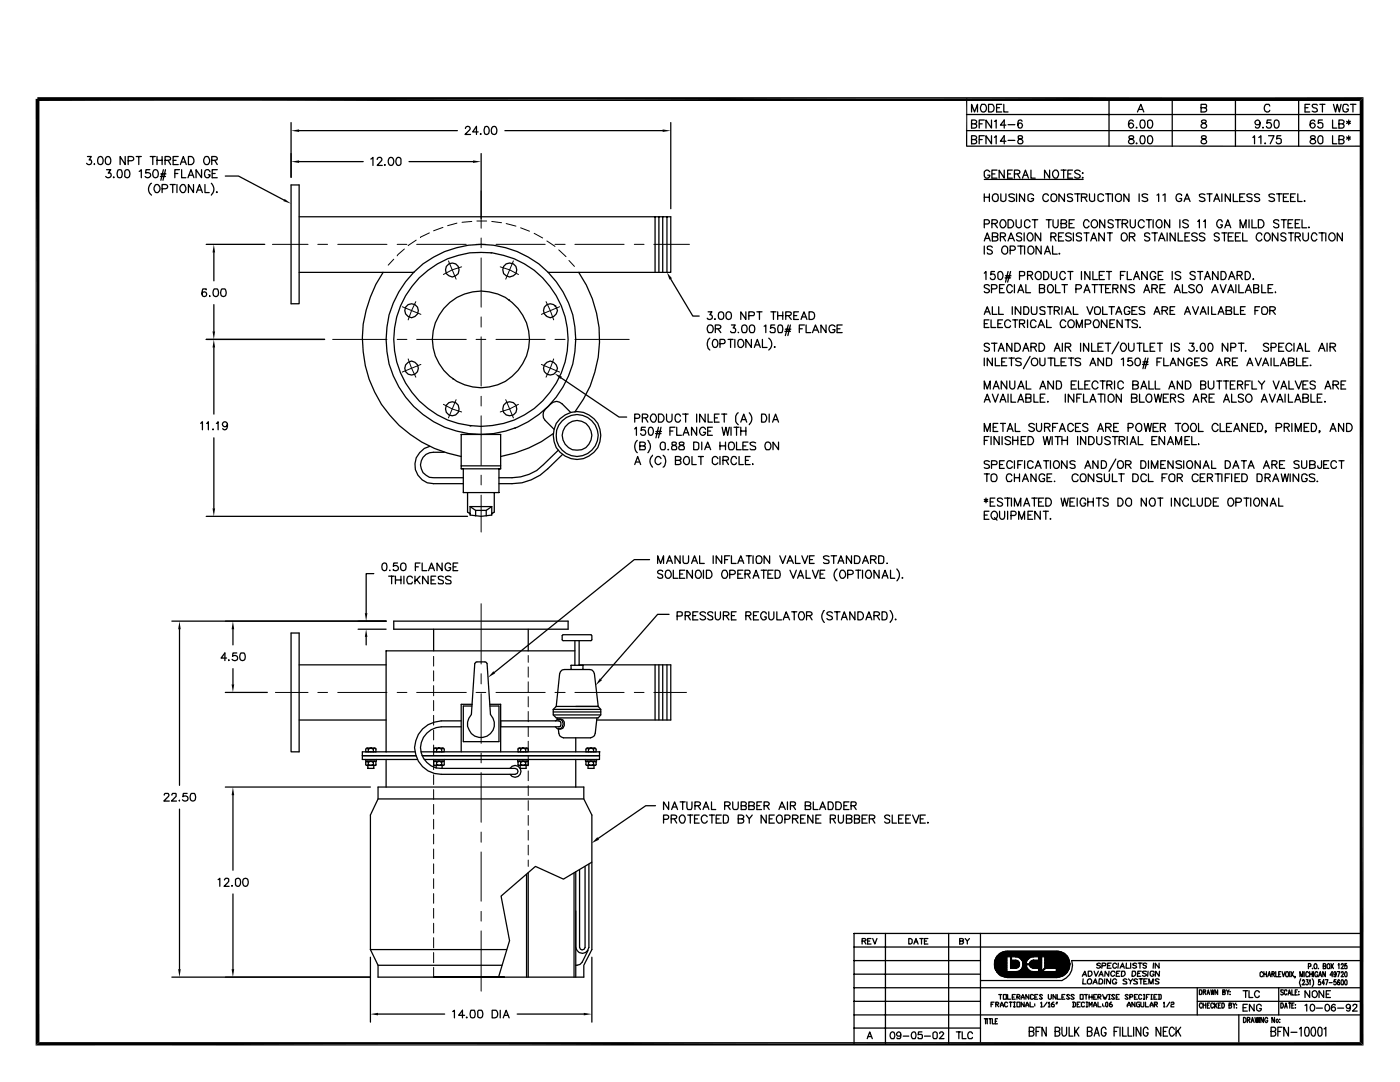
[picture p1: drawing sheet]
<svg xmlns="http://www.w3.org/2000/svg" width="279mm" height="216mm" viewBox="0 0 279 216" stroke-linecap="round" stroke-linejoin="round" font-family="sans-serif">
<g fill="none" stroke="#000" stroke-width=".25">
<path d="M192.9 19.6v9.6M221.3 19.7v9.5M233.9 19.7v9.5M246.6 19.7v9.5M259.2 19.7v9.5M17.5 31.2h.7l-.4 .7 .4 .1 .1 .4-.2 .4a.6 .6 0 0 1-.8-.2M18.8 32.7v.1h.1M19.7 31.3l.3-.1a.84 .84 0 0 1 .6 .8 .84 .84 0 0 1-.6 .8h-.3a1.12 1.12 0 0 1 0-1.5zM21.3 31.3l.2-.1a.84 .84 0 0 1 .6 .8 .84 .84 0 0 1-.6 .8h-.2a1.12 1.12 0 0 1 0-1.5zM21.3 33.9h.8l-.5 .6h.4a.58 .58 0 0 1-.1 .9 .58 .58 0 0 1-.8-.2M22.7 35.3l-.1 .1h.2M23.5 33.9a.48 .48 0 0 1 .8 .3v1a.47 .47 0 0 1-.4 .3 .47 .47 0 0 1-.4-.3l-.1-.7z"/>
<path d="M25 31.2v1.6l-1-1.6v1.6M25.1 33.9h.2a.84 .84 0 0 1 .6 .8 .84 .84 0 0 1-.6 .8l-.4-.3v-1zM25.6 32.1h.7l.4-.3a.46 .46 0 0 0-.4-.6h-.7v1.6M27.2 31.2h1M27.7 31.2v1.6M27.8 34.2l.4-.3v1.6M29.9 33.9h-.8v.6a.57 .57 0 0 1 .8 .1 .57 .57 0 0 1-.1 .8 .64 .64 0 0 1-.8-.2M30 31.2h1M30.2 36.6a1.47 1.47 0 0 0 0 2.3M30.5 31.2v1.6M30.7 33.9h.2a.81 .81 0 0 1 .7 .8 .81 .81 0 0 1-.7 .8l-.2-.1a1.12 1.12 0 0 1 0-1.5zM31 36.9l.2-.1a.8 .8 0 0 1 .8 .8 .8 .8 0 0 1-.8 .8 .99 .99 0 0 1-.2-1.5z"/>
<path d="M31.3 31.2v1.6M31.3 32h1.1M32 35.2h1M32.1 34.7h1M32.4 37.7l.9-.1 .2-.3-.1-.3-.4-.2h-.6v1.6M32.4 31.2v1.6M32.6 33.9l-.5 2.1M32.9 32l1.1-.1v-.3l-.4-.4h-.7v1.6M33 33.9l-.5 2.1M33.5 32l.5 .8M34 36.8h1M34.5 36.8v1.6"/>
<path d="M34.6 32h.5M34.9 34.6h.6M35.3 36.8v1.6M35.6 31.2h-1v1.6h1M35.8 33.9h-.9v1.6M36 32.8l.6-1.6 .6 1.6M36.1 37.1l.2-.3h.4a.95 .95 0 0 1 0 1.6 .8 .8 0 0 1-.8-.5 .8 .8 0 0 1 .2-.8zM36.2 33.9v1.6h.9M36.2 32.3h.7M37.5 35.5l.6-1.6 .6 1.6M37.6 31.2h.6a.88 .88 0 0 1 .5 .8 .88 .88 0 0 1-.5 .8h-.6zM37.7 35h.7"/>
<path d="M38.6 36.8v1.6l-1-1.6v1.6M39.2 38.4l.6-1.6 .6 1.6M39.5 37.9h.7M40.2 33.9v1.6l-1.1-1.6v1.6M40.9 31.3l.5-.1a.85 .85 0 0 1 .5 1 .85 .85 0 0 1-.8 .6l-.4-.3a1.15 1.15 0 0 1 .2-1.2zM40.9 36.8v1.6h.9M41.9 34.3l-.3-.4h-.4a.85 .85 0 0 0-.4 .9 .85 .85 0 0 0 .8 .7l.3-.4v-.2h-.3M42.2 36.6a1.62 1.62 0 0 1 0 2.3M42.3 32l1-.1 .1-.3-.5-.4h-.6v1.6M42.3 34.6h.6M42.9 32l.5 .8M43.3 38.3h-.1h.2"/>
<path d="M43.4 33.9h-1.1v1.6h1.1M45 35.1h2.6l9.1 4.9M58.1 36.9h1.6v23.7h-1.6zM58.1 24.5v10.9M59.7 26.1h31.6M59.7 32.2h12.8M74 31.7l.4-.3v1.6M75.3 31.8l.1-.3 .6-.1a.47 .47 0 0 1 .2 .4 .47 .47 0 0 1-.2 .4l-.7 .8h1M76.8 32.8v.2l.1-.1M77.7 31.5l.3-.1a.84 .84 0 0 1 .6 .8 .84 .84 0 0 1-.6 .8 .96 .96 0 0 1-.3-1.5zM79.3 31.5l.3-.1 .4 .3v1l-.1 .2-.5 .1a1.02 1.02 0 0 1-.1-1.5zM81.6 32.2h12.8"/>
<path d="M92.9 25.6a.46 .46 0 0 1 .6-.4 .46 .46 0 0 1 .2 .7l-.9 .9h1.1M95.4 26.3h-1.1l.8-1.1v1.6M95.9 26.7h.1M96 30.6v13M96.8 25.3l.2-.1a.84 .84 0 0 1 .6 .8 .84 .84 0 0 1-.6 .8l-.2-.1-.2-.5zM98.3 25.3l.3-.1a.84 .84 0 0 1 .6 .8 .84 .84 0 0 1-.6 .8l-.3-.1a1.12 1.12 0 0 1 0-1.4zM100.8 26.1h31.5M133.9 24.5v17.1M192.9 29.2h78.9M192.9 26.1h78.9M192.9 22.9h78.9M193.9 22.3v-1.5l.6 1.5 .6-1.5v1.5"/>
<path d="M193.9 24.7l.8-.1 .2-.4-.4-.2h-.6v1.6h.6a.46 .46 0 0 0 .4-.6l-.4-.3M193.9 27.8h.8l.2-.3-.1-.2-.3-.2h-.6v1.6h.6l.3-.2 .1-.3-.4-.4M195.4 24.7h.6M195.4 27.8h.6M195.9 20.8a.79 .79 0 0 1 .9 .5 .79 .79 0 0 1-.3 1 .68 .68 0 0 1-.8-.3 .68 .68 0 0 1 .1-.8zM196.4 24h-1v1.6M196.4 27.1h-1v1.6M196.4 35.8h19.8M196.4 38.7v1.5M196.4 39.4h1.1M197.3 20.8h.7l.4 .6a.77 .77 0 0 1-.5 .9h-.6zM197.5 38.7v1.5"/>
<path d="M197.5 34.3l-.4-.4-.4 .1-.3 .3v.8a.56 .56 0 0 0 .7 .5 .56 .56 0 0 0 .4-.6h-.4M197.9 24v1.6l-1.1-1.6v1.6M197.9 27.1v1.6l-1.1-1.6v1.6M198 34.7h.6M198.2 38.9l.6-.2a.87 .87 0 0 1 .3 1.2v.1a.75 .75 0 0 1-1-.1 .75 .75 0 0 1 .1-1zM198.5 24.2l.3-.2v1.6M198.5 27.4l.3-.3v1.6M198.9 21.5h.6M199 33.9h-1v1.7h1M199.7 38.7v1.3a.62 .62 0 0 0 1.1-.2v-1.1M199.9 20.8h-1v1.5h1M200.3 20.8v1.5h.9"/>
<path d="M200.4 33.9v1.7l-1-1.7v1.7M200.8 25h-1.1l.7-1v1.6M200.8 28.2h-1.1l.7-1.1v1.6M201.1 34.7h.6M201.2 24.9h1.3M201.2 28h1.3M202 33.9h-.9v1.7h.9M202.4 34.7l1-.1 .1-.3-.4-.4h-.7v1.7M202.4 38.9l-.4-.2a.52 .52 0 0 0-.7 .3l.2 .3 .8 .2 .1 .3a.55 .55 0 0 1-.3 .4 .55 .55 0 0 1-.6-.1l-.2-.1M202.9 38.7v1.5M203 34.7l.5 .9M203.2 27.2v.4l.7 .2a.45 .45 0 0 1 .2 .5 .45 .45 0 0 1-.3 .4l-.6-.1-.1-.4 .2-.4a.62 .62 0 0 0 .8-.5l-.3-.2z"/>
<path d="M204 24.2l-.1-.2a.45 .45 0 0 0-.7 .2l-.1 .4a.67 .67 0 0 0 .5 1l.3-.1 .2-.4-.2-.5h-.6l-.2 .4M204.1 35.6l.5-1.7 .6 1.7M204.3 35h.8M204.5 38.7v1.5l-1-1.5v1.5M205.7 33.9v1.7h.9M206.3 39l-.5-.3-.6 .2v1.1l.4 .2 .6-.2 .1-.4h-.5M209.2 39a.66 .66 0 0 0-1-.1 .66 .66 0 0 0 0 1l.3 .3h.4l.3-.3M209.5 33.9v1.7l-1-1.7v1.7M209.8 38.9a.76 .76 0 0 1 1.1 .3 .76 .76 0 0 1-.4 1h-.3a.87 .87 0 0 1-.4-1.2zM210.5 33.9l.5 .1 .2 .3a.97 .97 0 0 1-.4 1.3 .85 .85 0 0 1-.8-.7 .85 .85 0 0 1 .5-1zM211.8 33.9h1M212.3 33.9v1.7"/>
<path d="M212.4 38.7v1.5l-1.1-1.5v1.5M213.1 34.7h.6M214 33.9h-.9v1.7h.9M214 38.9a.78 .78 0 0 0-1 0l.1 .4 .9 .3v.4a.78 .78 0 0 1-1 0M214.5 38.7h1.1M215.1 38.7v1.5M215.6 34.2a.64 .64 0 0 0-1.1 .1l.1 .2 1 .5a.6 .6 0 0 1-.5 .6 .6 .6 0 0 1-.6-.3M215.8 39.4h1l.1-.5-.1-.1-.3-.1h-.7v1.5M216 35.5h.2zM216.1 34.4v.2zM216.4 39.4l.5 .8M217.4 38.7l.1 1.3a.72 .72 0 0 0 .9 0v-1.3"/>
<path d="M220.2 39l-.4-.3-.6 .2-.1 .1 .1 1 .6 .2 .4-.3M220.7 38.7h1.1M221.2 38.7v1.5M222 38.7v1.5M222.8 38.9l.3-.2 .6 .2 .1 1a.7 .7 0 0 1-1 .1 .7 .7 0 0 1-.1-1zM225.3 38.7v1.5l-1-1.5v1.5M225.4 27.2v.4a1.03 1.03 0 0 1 .9 .6 .53 .53 0 0 1-.4 .6 .53 .53 0 0 1-.6-.4 .53 .53 0 0 1 .3-.6l.6-.2v-.3a.6 .6 0 0 0-.8-.1zM226.2 24.2a.47 .47 0 0 0-.5-.3 .47 .47 0 0 0-.4 .3 1.05 1.05 0 0 0 .3 1.4 .51 .51 0 0 0 .6-.5 .51 .51 0 0 0-.4-.5 .51 .51 0 0 0-.6 .4M226.8 25.4l-.1 .1h.2M226.8 28.5l-.1 .1h.2M227 22.3l.7-1.5 .6 1.5M227.3 21.8h.7"/>
<path d="M227.3 38.7v1.5M227.7 24a.52 .52 0 0 1 .7 .2l.1 .4a.85 .85 0 0 1-.4 1h-.2a.99 .99 0 0 1-.3-1.4zM227.7 27.2a.48 .48 0 0 1 .7 .2l.1 .4a.85 .85 0 0 1-.4 .9h-.2a.93 .93 0 0 1-.3-1.3zM229 38.9l-.4-.2a.52 .52 0 0 0-.7 .3l.2 .3 .8 .2 .1 .3a.55 .55 0 0 1-.3 .4 .55 .55 0 0 1-.6-.1l-.2-.1M229.2 24a.52 .52 0 0 1 .8 .2 .87 .87 0 0 1-.5 1.4l-.5-.4v-1zM229.2 27.2l.3-.1a.84 .84 0 0 1 .6 .8 .84 .84 0 0 1-.6 .8l-.5-.3v-1zM230.9 38.9l.3-.2v1.5M232.1 38.9l.4-.2v1.5M235.8 39v-.1a.72 .72 0 0 0-1.1 .5 .72 .72 0 0 0 1.1 .6v-.4h-.3M236.5 39.7h.7M239.7 21.5h.9l.2-.3-.2-.4h-.9v1.5h.7l.4-.2a.46 .46 0 0 0-.4-.6M239.9 27.2l-.1 .3 .6 .3a.48 .48 0 0 1 .3 .7 .48 .48 0 0 1-.8 .1 .48 .48 0 0 1 .1-.8l.6-.2 .1-.3a.6 .6 0 0 0-.8-.1z"/>
<path d="M239.9 24l-.1 .3 .2 .2a.64 .64 0 0 1 .7 .9l-.3 .2a.51 .51 0 0 1-.7-.6l.3-.3 .6-.2 .1-.3a.6 .6 0 0 0-.8-.2zM240.5 38.9l-.5-.2a.52 .52 0 0 0-.6 .3l.1 .3 .8 .2 .2 .3a.55 .55 0 0 1-.4 .4 .55 .55 0 0 1-.6-.1l-.1-.1M240.9 38.7h1M241.4 38.7v1.5M242.5 39.7h.7M243.8 38.7v1.5M245.5 38.7v1.5l-1-1.5v1.5M246.1 38.7v1.5h1M247.4 39.4h.6M248.4 38.7h-1v1.5h1M249.9 38.9a.64 .64 0 0 0-1.1 .1l.2 .3 .8 .2 .1 .5a.78 .78 0 0 1-1.1 0M250 27.4l.4-.3v1.6"/>
<path d="M251.2 27.4l.4-.3v1.6M251.4 38.9l-.4-.2-.6 .2 .2 .5h.5l.3 .4v.2l-.4 .2-.6-.2M251.5 24.5l-.3 .4h-.5a.5 .5 0 0 1 0-.9 .5 .5 0 0 1 .8 .5 .82 .82 0 0 1-.6 1.1l-.4-.3M252.1 25.4l-.1 .1h.1M252.5 28.5l-.1 .1h.2M253.2 27.1h1.1l-.8 1.6M253.4 21.2l-.2-.4h-.5a.78 .78 0 0 0-.4 1 .78 .78 0 0 0 .9 .5l.2-.3M253.7 24h-.8l-.1 .6a.56 .56 0 0 1 .8-.1 .72 .72 0 0 1 0 1 .54 .54 0 0 1-.9-.3M254.3 38.9l-.4-.2a.52 .52 0 0 0-.7 .3l.2 .3 .8 .2 .1 .3a.55 .55 0 0 1-.3 .4 .55 .55 0 0 1-.6-.1l-.2-.1M254.4 24a.52 .52 0 0 1 .8 .2 .87 .87 0 0 1-.5 1.4 .99 .99 0 0 1-.4-1.4zM254.8 38.7h1.1M255.3 38.7v1.5"/>
<path d="M255.6 27.1h-.7l-.1 .7a.58 .58 0 0 1 .9 0v.6a.56 .56 0 0 1-.5 .3 .56 .56 0 0 1-.5-.3M256.1 39.4h.6M257.1 38.7h-1v1.5h1M257.6 39.4h.6M258.5 38.7h-.9v1.5h.9M259 38.7v1.5h.9M260.4 21.5h.6M261.4 20.8h-1v1.5h1M261.6 27.2v.4a1.03 1.03 0 0 1 1 .6 .52 .52 0 0 1-.6 .5 .52 .52 0 0 1-.5-.7l.9-.4 .1-.3a.6 .6 0 0 0-.9-.1zM262.4 24.2l-.1-.2a.55 .55 0 0 0-.8 .2 .97 .97 0 0 0 .5 1.4 .5 .5 0 0 0 .5-.5 .5 .5 0 0 0-.5-.5 .5 .5 0 0 0-.5 .4M262.9 21l-.2-.2h-.6l-.2 .2 .2 .5 .5 .1 .3 .3v.3l-.3 .1-.7-.1M263.2 27.2h.6l.2 .2v1l-.2 .2-.4 .1a1.02 1.02 0 0 1-.2-1.5z"/>
<path d="M263.4 20.8h1M263.9 24h-.7l-.1 .6 .1-.1a.64 .64 0 0 1 .8 .2v.6a.58 .58 0 0 1-1-.1M263.9 20.8v1.5M265.9 24v1.6h.9M265.9 27.1v1.6h.9M266.1 20.8l.4 1.5 .4-1.5 .4 1.5 .3-1.5M267.2 24.7l.9-.1 .1-.4-.3-.2h-.7v1.6h.7l.2-.2 .1-.4-.3-.3M267.2 27.8h.9l.1-.3-.1-.2-.2-.2h-.7v1.6h.7l.2-.2 .1-.3-.3-.4M268.7 24.2l.8 .4M268.7 27.3l.8 .5M269.1 21.2l-.3-.4h-.6l-.2 .6a.85 .85 0 0 0 .4 .9l.6-.1 .1-.5h-.4M269.2 24v.9"/>
<path d="M269.2 27.1v.9M269.5 20.8h1.1M269.5 24.2l-.8 .4M269.5 27.3l-.8 .5M270 20.8v1.5M41.2 57.8v-.2h-.7l-.2 .7 .1 .7a.47 .47 0 0 0 .7 0 .47 .47 0 0 0-.1-.7 .47 .47 0 0 0-.7 .4M41.2 48.8h11.6M41.8 59v.2l.1-.1M42.7 50.4v5.6M42.8 57.6h.6a1.02 1.02 0 0 1-.2 1.6l-.4-.1a1.12 1.12 0 0 1 0-1.5zM44.3 57.6h.6a.96 .96 0 0 1-.3 1.6l-.3-.1a1.12 1.12 0 0 1 0-1.5zM59.7 43.3h74.2v11h-24.5"/>
<path d="M59.7 54.3h22.9M76.5 54.3a23.7 23.7 0 0 0 15.5 36.8M98 50.5h.1M101.5 59.8h.2M115.5 54.3a23.7 23.7 0 0 1-.8 27.9M130.7 43.3v11M131.5 43.3v11M132.3 43.3v11M133.1 43.3v11M133.9 55.7l4.4 7.4h1.2M196.4 44.7l.9-.1 .2-.2-.1-.4-.3-.2h-.7v1.7M196.4 48.1l.6-1.6 .6 1.6"/>
<path d="M196.4 54.5l.4-.3v1.6M196.4 49.1v1.6M196.6 47.6h.8M197.5 57.1a.6 .6 0 0 0-1.1 0l.1 .3 1 .5v.3a.6 .6 0 0 1-1.1 0M197.9 57.6h.9l.2-.3-.1-.3-.3-.2h-.7v1.6M198 44.6l.9-.1 .2-.3-.5-.4h-.6v1.7M198 47.2l1.1-.1v-.3l-.1-.2-1-.1v1.6h.7l.4-.3a.46 .46 0 0 0-.4-.6M198 49.4a.6 .6 0 0 0-1 0l.1 .4 .7 .1 .2 .6a.6 .6 0 0 1-1 0M198.5 54.2h-.7l-.1 .7a.54 .54 0 0 1 .8 0 .54 .54 0 0 1-.1 .8 .54 .54 0 0 1-.8-.3M198.5 44.6l.6 .9M199.3 54.3l.3-.1a.84 .84 0 0 1 .6 .8 .84 .84 0 0 1-.6 .8l-.5-.4v-.9zM199.5 57.6h.6"/>
<path d="M199.7 47.2l.9-.1v-.5l-.3-.1h-.6v1.6M199.8 43.9l.2-.1a.8 .8 0 0 1 .8 .9 .8 .8 0 0 1-.8 .8l-.4-.6v-.5zM200.2 47.2l.5 .9M200.2 49.2a.55 .55 0 0 1 .9 .3v.9a.7 .7 0 0 1-1 .1 .7 .7 0 0 1-.1-1zM200.4 56.8h-.9v1.6h.9M200.6 55.4h1.1M200.7 55h1.1M201.2 43.8h.6a.87 .87 0 0 1 .5 .9 .87 .87 0 0 1-.5 .8h-.6zM201.2 48.1l.6-1.6 .6 1.6M201.2 54.2l-.5 2.1M201.4 47.6h.8M201.6 49.9h.8l.2-.2-.1-.4-.2-.2h-.7v1.6"/>
<path d="M201.7 54.2l-.6 2.1M202 57.2l-.3-.4h-.4a.95 .95 0 0 0 0 1.6h.4l.3-.4M202.4 56.8v1.6M202.8 43.8l.1 1.4a.54 .54 0 0 0 .9 0v-1.4M203.1 58.4l.6-1.6 .6 1.6M203.1 49.1h1.1M203.3 57.9h.8M203.5 55l.9-.1 .1-.6-.4-.1h-.6v1.6M203.7 49.1v1.6M203.9 46.7a.6 .6 0 0 0-1 0l.1 .4 .8 .3 .1 .4a.6 .6 0 0 1-1 0M204.4 46.5v1.6M204.5 49.1v1.6"/>
<path d="M204.7 56.8v1.6h1M205.1 54.9h.8l.2-.3-.1-.3-.3-.1h-.6v1.6M205.2 46.6l.2-.1a.81 .81 0 0 1 .8 .8 .81 .81 0 0 1-.8 .8l-.3-.4a1.15 1.15 0 0 1 .1-1.1zM205.4 49.2a.75 .75 0 0 1 1 .7 .75 .75 0 0 1-1 .7l-.2-.2v-.9zM205.6 44.3a.56 .56 0 0 0-.6-.5 .56 .56 0 0 0-.5 .5v.8l.2 .3 .5 .1 .4-.4M205.6 54.9l.5 .9M206 43.8h1.1M206.5 43.8v1.7M206.9 54.3a.55 .55 0 0 1 .9 .3v.8a.55 .55 0 0 1-.5 .4 .55 .55 0 0 1-.5-.3 .89 .89 0 0 1 .1-1.2zM207.4 57.6l1-.1 .1-.5-.4-.2h-.7v1.6h.7l.4-.2v-.5l-.4-.1M207.7 46.5v1.6l-1.1-1.6v1.6M207.8 49.1v1.6l-1-1.6v1.6"/>
<path d="M208.3 54.2l.8 .1 .2 .5v.4l-.2 .5-.8 .1zM208.5 50.7l.6-1.6 .5 1.6M208.6 50.2h.8M208.8 43.8h1M209.1 57.1l.4-.3a.8 .8 0 0 1 .8 .8 .8 .8 0 0 1-.8 .8l-.4-.2zM209.3 43.8v1.7M209.7 47.2l1-.1v-.5l-.3-.1h-.7v1.6M209.8 54.2v1.1a.55 .55 0 0 0 .6 .5 .55 .55 0 0 0 .5-.5v-1.1M210.1 49.1v1.6h.9M210.2 43.8v1.4a.52 .52 0 0 0 .8 .2l.2-.4v-1.2M210.2 47.2l.5 .9M210.7 56.8v1.6h.9"/>
<path d="M211.3 47.2h.5M211.4 50.5l-.1 .1h.2M211.8 44.6l.9-.1 .2-.3-.5-.4h-.6v1.7h.6l.4-.2v-.5l-.4-.2M211.9 56.8h1.1M212.3 46.5h-1v1.6h1M212.4 56.8v1.6M212.6 54.6l-.2-.3-.5-.1a.95 .95 0 0 0 0 1.6l.5-.1 .2-.3M213.1 54.2h1M213.4 44.6h.6M213.6 54.2v1.6M213.8 46.7a.61 .61 0 0 0-.6-.2 .61 .61 0 0 0-.5 .4l.2 .2 .7 .3 .2 .3a.61 .61 0 0 1-.5 .4 .61 .61 0 0 1-.6-.3M214.2 46.5v1.6"/>
<path d="M214.4 43.8h-1v1.7h1M214.7 57.6h1l.1-.3-.1-.3-.3-.2h-.7v1.6M215.8 46.7a.6 .6 0 0 0-1 0l.2 .4 .8 .4v.3a.6 .6 0 0 1-1 0M215.8 54.2v1.6M216.3 58.4l.6-1.6 .6 1.6M216.3 46.5h1M216.5 57.9h.8M216.8 46.5v1.6M217.3 44.3l-.3-.5h-.3a.95 .95 0 0 0 0 1.7h.3l.3-.4M217.5 54.2v1.6l-1-1.6v1.6M217.7 48.1l.6-1.6 .6 1.6M217.9 47.6h.7"/>
<path d="M217.9 56.8h1.1M218.1 43.9a.52 .52 0 0 1 .8 .2 .76 .76 0 0 1 .1 .9 .76 .76 0 0 1-.9 .4 .89 .89 0 0 1 0-1.5zM218.1 54.2v1.6h.9M218.4 56.8v1.6M219.3 56.8h1.1M219.4 54.9h.6M219.8 56.8v1.6M220.4 46.5v1.6l-1.1-1.6v1.6M220.4 54.2h-1v1.6h1M220.5 43.8v1.7l-1-1.7v1.7M220.7 57.6h.5M220.8 54.2h1"/>
<path d="M221 46.5h1M221.3 54.2v1.6M221.5 46.5v1.6M221.7 56.8h-1v1.6h1M222.1 57.6l.9-.1 .1-.5-.3-.2h-.7v1.6M222.2 44.1a.6 .6 0 0 0-1 0v.3l.8 .4 .2 .4a.6 .6 0 0 1-1 0M222.6 43.8h1.1M222.6 57.6l.5 .8M223.1 43.8v1.7M223.6 54.9h.6M224 44.6l.9-.1 .2-.3-.5-.4h-.6v1.7M224 46.6a.75 .75 0 0 1 1 .7 .75 .75 0 0 1-1 .7l-.2-.3v-.8z"/>
<path d="M224.5 44.6l.6 .9M224.5 54.2h-.9v1.6M224.7 56.8v1.6l-1-1.6v1.6M225 54.2v1.6h.8M225.4 47.2l1-.1 .1-.3-.4-.3h-.7v1.6M225.6 43.8v1.4a.52 .52 0 0 0 .8 .2l.2-.4v-1.2M225.9 47.2l.6 .9M226.2 55.8l.6-1.6 .6 1.6M226.4 57.1a.61 .61 0 0 0-.6-.3 .61 .61 0 0 0-.5 .4l1.1 .7a.6 .6 0 0 1-.5 .5 .6 .6 0 0 1-.6-.2M226.5 55.2h.7M228.3 58.4l.6-1.6 .6 1.6M228.4 44.3a.55 .55 0 0 0-.5-.5 .55 .55 0 0 0-.6 .3 .76 .76 0 0 0-.1 .9 .76 .76 0 0 0 .9 .4l.3-.3"/>
<path d="M228.4 57.9h.8M228.8 43.8h1M228.9 54.2v1.6l-1.1-1.6v1.6M229.3 43.8v1.7M229.5 46.7a.6 .6 0 0 0-1.1 0v.4l.9 .3 .2 .4a.6 .6 0 0 1-1.1 0M229.9 57.6l.9-.1 .2-.4-.4-.3h-.7v1.6M229.9 46.5h1.1M230.1 43.8v1.7M230.5 46.5v1.6M230.5 57.6l.5 .8M230.6 54.6l-.1-.3-.5-.1a.95 .95 0 0 0 0 1.6l.5-.1 .1-.5h-.3M230.9 44.1l.2-.3h.4a.85 .85 0 0 1 .4 1 .85 .85 0 0 1-.8 .7 .93 .93 0 0 1-.2-1.4z"/>
<path d="M231.1 54.9h.6M231.2 48.1l.6-1.6 .7 1.6M231.5 47.6h.8M231.5 57.6h.6M232.1 54.2h-1v1.6h1M232.5 56.8h-1v1.6h1M232.9 46.5v1.6M233.4 43.8v1.7l-1-1.7v1.7M233.9 54.2v1.6M234.4 58.4l.6-1.6 .6 1.6M234.5 46.5v1.6l-1-1.6v1.6M234.5 57.9h.8"/>
<path d="M235.1 46.5v1.6h1M235.5 43.8v1.7M235.6 54.4a.61 .61 0 0 0-.6-.2 .61 .61 0 0 0-.5 .4l1.1 .7a.6 .6 0 0 1-.4 .5 .6 .6 0 0 1-.7-.3M236 56.8v1.6h.9M236.3 40.2l.6-1.5 .6 1.5M236.5 47.2h.6M237.2 44.1a.61 .61 0 0 0-.6-.3 .61 .61 0 0 0-.5 .5v.1l.9 .4 .2 .2a.61 .61 0 0 1-.5 .5 .61 .61 0 0 1-.6-.3M237.4 46.5h-.9v1.6h.9M238.3 57.1a.61 .61 0 0 0-.6-.3 .61 .61 0 0 0-.5 .4l1.1 .7a.6 .6 0 0 1-.4 .5 .6 .6 0 0 1-.7-.2M238.5 54.4a.6 .6 0 0 0-1 0l.2 .4 .8 .4v.3a.6 .6 0 0 1-1 0M238.9 46.7a.61 .61 0 0 0-.6-.2 .61 .61 0 0 0-.5 .4l.2 .2 .8 .3 .1 .3a.61 .61 0 0 1-.5 .4 .61 .61 0 0 1-.6-.3M239 44.2l.4-.4v1.7"/>
<path d="M239 54.2h1M239.2 56.8h.3a.95 .95 0 0 1 0 1.6 .85 .85 0 0 1-.8-.7 .85 .85 0 0 1 .5-.9zM239.5 54.2v1.6M240.2 44.2l.3-.4v1.7M240.4 55.8l.6-1.6 .6 1.6M240.5 46.7a.61 .61 0 0 0-.6-.2 .61 .61 0 0 0-.5 .4l.1 .2 .8 .3 .2 .3a.61 .61 0 0 1-.5 .4 .61 .61 0 0 1-.6-.3M240.5 55.2h.8M241.8 58.4l.7-1.6 .6 1.6M242.1 57.9h.7M242.2 40.2l.6-1.5 .6 1.5M243.1 54.2v1.6l-1.1-1.6v1.6M243.3 46.7a.6 .6 0 0 0-1 0l.2 .4 .8 .4v.3a.6 .6 0 0 1-1 0"/>
<path d="M243.5 56.8l.6 1.6 .6-1.6M243.7 54.2l.7 .1 .3 .5v.4l-.3 .5-.7 .1zM243.8 46.5h1.1M243.9 44.3l-.3-.5a.8 .8 0 0 0-.8 .9 .8 .8 0 0 0 .8 .8l.3-.4v-.2h-.3M244.4 46.5v1.6M244.4 45.5l.6-1.7 .6 1.7M244.6 44.9h.8M245 58.4l.6-1.6 .6 1.6M245.1 47.2h.7M245.2 55.8l.6-1.6 .7 1.6M245.2 57.9h.8M245.5 55.2h.7"/>
<path d="M246.1 46.5h-1v1.6h1M246.6 47.2h.6M246.6 56.8v1.6M246.9 54.9h.9v-.6l-.9-.1v1.6M247.2 56.8v1.6h1M247.4 54.9l.5 .9M247.5 45.5v-1.7l.6 1.7 .6-1.7v1.7M247.6 46.5h-1v1.6h1M248 46.5v1.6h.9M248.5 54.2a.85 .85 0 0 1 1 .5 .85 .85 0 0 1-.5 1.1h-.5zM248.5 58.4l.7-1.6 .6 1.6M248.8 57.9h.7"/>
<path d="M249.3 43.8v1.7M249.9 43.8v1.7h.9M250.1 55.6l-.1 .1h.2M250.2 57.6l.9-.1v-.6l-.9-.1v1.6l.9-.1v-.7h-.2M251.1 43.8h.6a.87 .87 0 0 1 .6 .9 .87 .87 0 0 1-.6 .8h-.6zM251.8 46.9v-.2l-.3-.2a.81 .81 0 0 0-.8 .8 .81 .81 0 0 0 .8 .8l.3-.4M251.8 56.8v1.6h.9M252.6 46.6l.1-.1a.81 .81 0 0 1 .8 .8 .81 .81 0 0 1-.8 .8l-.3-.4a1.15 1.15 0 0 1 .2-1.1zM253.1 57.6h.6M254 56.8h-.9v1.6h.9M254.5 58.2v.2l.1-.1M255 46.5v1.6l-1.1-1.6v1.6"/>
<path d="M255.2 44.1a.6 .6 0 0 0-1 0l.1 .3 .9 .5v.3a.6 .6 0 0 1-1 0M255.7 43.8h1M256.2 43.8v1.7M256.6 46.7a.6 .6 0 0 0-1 0l.2 .4 .7 .4 .1 .3a.6 .6 0 0 1-1 0M257.1 44.6h.6M257.1 46.5h1.1M257.7 46.5v1.6M258 43.8h-.9v1.7h.9M258.5 47.2l.9-.1v-.5l-.2-.1h-.7v1.6M258.5 44.6h.6M259 47.2l.5 .9M259.4 43.8h-.9v1.7h.9"/>
<path d="M259.9 43.8v1.7h.9M260 46.5l.1 1.3a.56 .56 0 0 0 .6 .3 .56 .56 0 0 0 .4-.4v-1.2M260.4 40l-.1 .1h.1M261.2 45.3v.2l.1-.1M262.8 46.9l-.3-.4h-.4a.85 .85 0 0 0-.4 .9 .85 .85 0 0 0 .8 .7l.3-.4M263.2 46.5h1.1M263.8 46.5v1.6M264.6 46.5v1.6M265.4 46.7a.68 .68 0 0 1 .8-.1 .68 .68 0 0 1 .3 .9 .64 .64 0 0 1-1 .5 .89 .89 0 0 1-.1-1.3zM267.9 46.5v1.6l-1-1.6v1.6M41.2 67.7h23.6M42.7 60.8v5.3"/>
<path d="M42.7 69.3v13.3M90.3 75.6h.2M110.8 61h.1M112 75.4l11.5 7.8h1.6M141.3 62.2h.8l-.4 .6a.47 .47 0 0 1 .4 .3 .47 .47 0 0 1 0 .5l-.6 .1-.4-.2M141.4 64.9a.78 .78 0 0 1 1 .5 .78 .78 0 0 1-.4 1h-.6a1.08 1.08 0 0 1 0-1.5zM141.7 67.5a1.62 1.62 0 0 0 0 2.3M142.4 67.8l.2-.1a.81 .81 0 0 1 .7 .8 .81 .81 0 0 1-.7 .8 1.02 1.02 0 0 1-.2-1.5zM142.7 63.7h.1M142.8 65.6l.9-.1 .2-.4-.5-.3h-.6v1.6M143.3 65.6l.6 .8M143.4 62.5a.55 .55 0 0 1 1 0 .95 .95 0 0 1-.5 1.2h-.3a1.15 1.15 0 0 1-.2-1.2z"/>
<path d="M143.7 68.6l.9-.1v-.7l-.9-.1v1.6M145 62.5a.54 .54 0 0 1 .9 0 .95 .95 0 0 1-.4 1.2h-.4a1.15 1.15 0 0 1-.1-1.2zM145.3 67.7h1M145.8 67.7v1.6M146 64.8h.7l-.4 .6a.52 .52 0 0 1 .5 .4 .52 .52 0 0 1-.1 .6h-.7l-.2-.3M146.7 67.7v1.6M147.3 66.3l.1 .1M147.5 67.8l.2-.1a.8 .8 0 0 1 .8 .8 .8 .8 0 0 1-.8 .8 .99 .99 0 0 1-.2-1.5zM148.3 64.9a.52 .52 0 0 1 .7 .2 1.33 1.33 0 0 1-.1 1.3h-.6a1.14 1.14 0 0 1 0-1.5zM148.9 62.2v1.5l-1.1-1.5v1.5M149.4 63h1l.1-.3v-.4l-1.1-.1v1.5M149.6 65.1a.54 .54 0 0 1 .9 0 1.33 1.33 0 0 1-.1 1.3h-.6a1.33 1.33 0 0 1-.2-1.3z"/>
<path d="M150 67.7v1.6l-1.1-1.6v1.6M150.5 69.3l.6-1.6 .6 1.6M150.7 68.8h.8M151.1 62.2h1M151.6 62.2v1.5M152.2 67.7v1.6h.9M152.5 65.1l.3-.3v1.6M153.4 67.5a1.47 1.47 0 0 1 0 2.3M153.8 62.2h1.1M154.4 62.2v1.5M154.6 64.8h-.8v.7a.58 .58 0 0 1 .9 .1v.6l-.2 .2h-.7l-.1-.3M154.6 69.2h-.1h.2"/>
<path d="M155.2 62.2v1.5M155.2 63h1M155.4 64.9a.52 .52 0 0 1 .7 .2l.1 .6-.1 .7h-.7l-.2-.7zM156.2 62.2v1.5M156.6 66.1h1.1M156.7 65.7h1.1M156.8 63l.9-.1 .2-.3-.1-.3-1-.1v1.5M157.3 63l.6 .7M157.3 64.8l-.6 2.2M157.7 64.8l-.5 2.2M158.4 63h.6M159.4 62.2h-1v1.5h1"/>
<path d="M159.5 65.6h.6M159.9 63.7l.6-1.5 .5 1.5M160 63.2h.8M160.5 64.8h-1v1.6M160.9 64.8v1.6h.9M161.5 62.2h.6a.82 .82 0 0 1 .5 .8 .82 .82 0 0 1-.5 .7h-.6zM162.1 66.4l.6-1.6 .7 1.6M162.4 65.9h.8M164.9 64.8v1.6l-1.1-1.6v1.6M166.6 65.2a.7 .7 0 0 0-1-.2 .7 .7 0 0 0-.1 1l.3 .4h.6l.2-.4v-.2h-.4M167.1 65.6h.5M168.1 64.8h-1v1.6h1"/>
<path d="M196.4 62.7l.6-1.5 .6 1.5M196.4 77.6v-1.6l.6 1.6 .6-1.6v1.6M196.4 71.4v1.6M196.4 64.6h.6M196.6 62.2h.8M196.6 79.7h.8M197.4 63.8h-1v1.6h1M197.5 68.7a.6 .6 0 0 0-1.1 0l.1 .4 1 .5v.2a.6 .6 0 0 1-1.1 0M197.8 63.8v1.6h.9M197.9 68.5h1.1M198 71.4v1.6l-1-1.6v1.6M198 61.2v1.5h1"/>
<path d="M198 78.6l.6 1.7 .6-1.7M198.2 77.6l.6-1.6 .6 1.6M198.5 68.5v1.6M198.5 77.1h.6M198.6 71.4v1.6h1M199.1 64.6h.6M199.2 70.1l.6-1.6 .6 1.6M199.3 61.2v1.5h.9M199.5 69.5h.7M199.7 79.7h.8M199.9 72.2h.6M200.1 63.8h-1v1.6h1"/>
<path d="M200.9 71.4h-1v1.6h1M200.9 76v1.6l-1.1-1.6v1.6M201.2 78.6v1.7M201.3 71.4h1.1M201.5 76l.1 1.4a.52 .52 0 0 0 .8 .1l.1-.3v-1.2M201.7 64.2a.7 .7 0 0 0-1-.2 .7 .7 0 0 0-.1 1l.2 .4h.6l.3-.4M201.8 78.6v1.7h.9M201.9 71.4v1.6M201.9 68.5v1.6l-1-1.6v1.6M202 61.2v1.5M202.1 63.8h1M202.5 68.5h.6a.87 .87 0 0 1 .6 .8 .87 .87 0 0 1-.6 .8h-.6z"/>
<path d="M202.6 63.8v1.6M203.1 77.6l.7-1.6 .6 1.6M203.3 79.7h.8M203.4 77.1h.7M203.5 64.6l.9-.1 .1-.5-.4-.2h-.6v1.6M203.7 61.2v1.5l-1.1-1.5v1.5M203.8 71.6l-.4-.2a.52 .52 0 0 0-.7 .4l.2 .2 .7 .3 .2 .2a.55 .55 0 0 1-.4 .5 .55 .55 0 0 1-.5-.1l-.2-.1M204 64.6l.5 .8M204.1 70.1l.6-1.6 .6 1.6M204.3 61.2a.87 .87 0 0 1 1 .5 .87 .87 0 0 1-.2 1h-.8zM204.4 69.5h.8M204.7 79.4l1-.1v-.5l-.3-.2h-.7v1.7h.7l.3-.2v-.5l-.3-.2"/>
<path d="M204.8 76v1.6h.9M205.1 63.8v1.6M205.6 71.1l-1.4 2.5M205.7 69.2h1l.2-.4-.5-.3h-.7v1.6M205.8 61.2v1.1l.3 .4h.6l.2-.1v-1.4M206.3 78.6v1.7h.9M206.3 69.2l.6 .9M206.8 64.2l-.4-.4a.85 .85 0 0 0-.8 .6 .85 .85 0 0 0 .3 1h.6l.3-.4M207.2 65.4l.6-1.6 .7 1.6M207.4 68.5h.5a.83 .83 0 0 1 .6 .8 .83 .83 0 0 1-.6 .8h-.5zM207.4 64.8h.8M207.5 71.4v1.1l.1 .3 .4 .2a.46 .46 0 0 0 .5-.5v-1.1"/>
<path d="M207.5 77.6l.6-1.6 .6 1.6M207.6 79.4h.6M207.8 77.1h.7M208.5 61.4a.64 .64 0 0 0-1 .1l.3 .4 .7 .2v.2v.4h-.8l-.2-.1M208.5 78.6h-.9v1.7h.9M208.9 63.8v1.6h.9M209.1 61.2h1M209.1 71.4h1.1M209.6 61.2v1.5M209.7 71.4v1.6M210.2 76v1.6l-1.1-1.6v1.6M210.4 70.1l.6-1.6 .6 1.6"/>
<path d="M210.4 62h.7l.2-.2 .1-.3-.3-.3h-.7v1.5M210.5 71.4v1.6h.9M210.6 69.5h.7M210.8 76h.5a.85 .85 0 0 1 .5 1.1 .85 .85 0 0 1-1 .5zM210.9 62l.5 .7M211.8 72.2h.6M211.9 61.2v1.5M212 68.5v1.6M212.5 62.7l.6-1.5 .7 1.5M212.6 69.2h.9l.2-.4-.4-.3h-.7v1.6M212.6 78.6v1.7M212.7 64.2l-.3-.4a.85 .85 0 0 0-.8 .6 .85 .85 0 0 0 .2 1h.6l.3-.4"/>
<path d="M212.8 71.4h-1v1.6h1M212.8 62.2h.7M213.1 69.2l.6 .9M213.2 71.4h1.1M213.5 63.9a.78 .78 0 0 1 .9 .5 .78 .78 0 0 1-.4 1h-.5l-.3-.4a.85 .85 0 0 1 .3-1.1zM213.8 71.4v1.6M213.8 76.8h.7M214.2 61.2v1.5h.9M214.3 78.6v1.7l-1.1-1.7v1.7M214.8 65.4v-1.6l.6 1.6 .6-1.6v1.6M214.8 76h-1v1.6h1M214.9 79.4h.6"/>
<path d="M215.2 76v1.6h1M215.7 71.6l-.5-.2a.52 .52 0 0 0-.6 .4l.1 .2 .8 .3 .2 .2a.55 .55 0 0 1-.4 .5 .55 .55 0 0 1-.6-.1l-.1-.1M215.7 68.5v1.6M215.8 78.6h-.9v1.7M216.2 78.6v1.7h.9M216.5 76.8h.6M216.6 64.7h.7a.46 .46 0 0 0 .4-.6l-.4-.3h-.7v1.6M216.9 61.2l.6 1.5 .6-1.5M217.3 68.5v1.6l-1.1-1.6v1.6M217.5 73l.6-1.6 .6 1.6M217.5 76h-1v1.6h1M217.8 72.5h.6"/>
<path d="M217.8 79.7h.6M217.9 68.5v1.6h.9M218.4 63.9a.73 .73 0 0 1 .9 .3 .73 .73 0 0 1 0 .8l-.2 .4h-.7a1.08 1.08 0 0 1 0-1.5zM218.5 61.4a.78 .78 0 0 1 1.1 .3 .78 .78 0 0 1-.3 1h-.6l-.2-.1zM219.1 76.4a.61 .61 0 0 0-.7-.4 .61 .61 0 0 0-.5 .7 .67 .67 0 0 0 .4 .8 .67 .67 0 0 0 .8-.2M219.1 69.2h.7M219.1 78.6h1.1M219.6 76h1M219.7 78.6v1.7M220.1 61.2v1.5h.9M220.1 76v1.6M220.1 68.5h-1v1.6h1"/>
<path d="M220.2 71.4v1.6l-1.1-1.6v1.6M220.5 78.6v1.7M220.6 68.5h1.1M220.8 71.4l1 .2v1.2l-1 .2zM220.9 63.8v1.6l-1.1-1.6v1.6M220.9 76.8l.9-.1v-.6l-.9-.1v1.6M221.2 68.5v1.6M221.2 78.9a.68 .68 0 0 1 .9-.1 .68 .68 0 0 1 .2 .9 .64 .64 0 0 1-.9 .5l-.2-.3zM221.3 61.2h1.1M221.4 76.8l.5 .8M221.5 64.6h.6M221.8 61.2v1.5"/>
<path d="M222.4 63.8h-.9v1.6h.9M222.4 76v1.6M222.7 62.7l.6-1.5 .6 1.5M222.9 62.2h.8M223.3 68.2l-1.4 2.4M223.8 71.7l.4-.3v1.6M223.8 78.6v1.7l-1-1.7v1.7M223.9 68.6l.1-.1a.8 .8 0 0 1 .8 .8 .8 .8 0 0 1-.8 .8 .99 .99 0 0 1-.1-1.5zM224 63.8v1.6l-1.1-1.6v1.6M224.2 76.4a.56 .56 0 0 0-.5-.4 .56 .56 0 0 0-.6 .4v.9l.3 .2 .4 .1 .4-.3M224.5 63.8h1.1M225.1 63.8v1.6"/>
<path d="M225.2 68.5v1.1a.55 .55 0 0 0 .6 .5 .55 .55 0 0 0 .5-.5v-1.1M225.5 61.5l-.4-.3h-.3a.87 .87 0 0 0-.3 1.2l.1 .3h.6l.3-.3v-.3h-.4M225.8 79.4l1-.1 .1-.3-.2-.3-.9-.1v1.7h.7l.4-.3a.46 .46 0 0 0-.4-.6M225.9 71.4h-.8v.7a.54 .54 0 0 1 .8 0 .54 .54 0 0 1 .1 .7l-.6 .2-.3-.3M225.9 62h.6M226.1 76.8l1-.1 .1-.3-.2-.3-.9-.1v1.6h.6l.5-.2a.46 .46 0 0 0-.5-.6M226.7 71.5a.52 .52 0 0 1 .8 .2 1.02 1.02 0 0 1-.3 1.3l-.5-.1a1.02 1.02 0 0 1 0-1.4zM226.9 61.2h-1v1.5h1M226.9 68.5h1M227 64.1a.64 .64 0 0 0-1.1 .1l.2 .2 .7 .3 .2 .2-.2 .5h-.7l-.2-.2M227.4 78.6v1.7h1M227.4 68.5v1.6"/>
<path d="M227.5 65.3l-.1 .1h.2M227.7 77.6l.6-1.6 .6 1.6M227.8 77.1h.8M228 72.7h1.1M228.1 72.2h1M228.3 68.5v1.6h.8M228.4 61.4l-.4-.2a.52 .52 0 0 0-.7 .3l.2 .3 .8 .3 .1 .2-.1 .4h-.8l-.2-.1M228.6 71.4l-.5 2.2M228.9 78.9l.2-.3h.4a.85 .85 0 0 1 .4 1 .85 .85 0 0 1-.8 .7 .93 .93 0 0 1-.2-1.4zM229.1 71.4l-.6 2.2M229.3 76v1.6h.9M229.5 69.2h.6"/>
<path d="M230.3 62.7l.6-1.5 .6 1.5M230.4 78.6l.3 1.7 .4-1.7 .4 1.7 .3-1.7M230.5 68.5h-1v1.6h1M230.5 62.2h.7M230.6 76v1.6h.9M230.9 72.2h.6M231 68.5h1M231.5 68.5v1.6M231.8 71.4h-.9v1.6M231.9 62l.9-.1 .2-.4-.4-.3h-.7v1.5M232.2 79.4h.6M232.3 71.4v1.6h.9"/>
<path d="M232.5 62l.5 .7M233.2 78.6h-1v1.7h1M233.3 77.6l.6-1.6 .6 1.6M233.5 73l.6-1.6 .6 1.6M233.5 62h.6M233.5 77.1h.8M233.6 79.4l.9-.1v-.5l-.2-.2h-.7v1.7M233.8 68.5v1.6M233.8 72.5h.7M234.1 79.4l.5 .9M234.5 61.2h-1v1.5h1M235.4 68.7a.6 .6 0 0 0-1 0l.1 .4 .6 .2 .3 .3v.2a.6 .6 0 0 1-1 0"/>
<path d="M236 76v1.6l-1-1.6v1.6M236.2 71.4v1.6l-1.1-1.6v1.6M236.2 78.9a.61 .61 0 0 0-.6-.3 .61 .61 0 0 0-.5 .5l.2 .2 .8 .3 .1 .2a.61 .61 0 0 1-.5 .5 .61 .61 0 0 1-.6-.3M236.4 62.7l.6-1.5 .6 1.5M236.6 76h.6a.88 .88 0 0 1 .5 .8 .88 .88 0 0 1-.5 .8h-.6zM236.6 62.2h.7M237.4 68.5h.9l-.5 .6a.54 .54 0 0 1 .4 .9 .54 .54 0 0 1-1-.2M237.9 71.8a.66 .66 0 0 0-1-.1 .66 .66 0 0 0 0 .9l.3 .4h.4l.3-.4v-.2h-.3M238 61.2l.6 1.5 .6-1.5M238.3 79.7h.8M238.4 72.2h.6M238.9 69.9v.2v-.1"/>
<path d="M239.4 71.4h-1v1.6h1M239.5 62.7l.6-1.5 .6 1.5M239.6 76.8l.9-.1v-.5l-.2-.2h-.7v1.6h.7l.3-.2-.1-.4-.2-.2M239.8 68.6l.3-.1a.93 .93 0 0 1 .4 1.3l-.1 .2-.4 .1a1.02 1.02 0 0 1-.2-1.5zM239.8 79.4l.9-.1v-.5l-.2-.2h-.7v1.7M239.8 62.2h.7M240.3 79.4l.5 .9M240.9 71.6l-.4-.2a.52 .52 0 0 0-.7 .4l.2 .2 .7 .3 .2 .2a.55 .55 0 0 1-.4 .5 .55 .55 0 0 1-.5-.1l-.2-.1M241.1 76v1.2a.57 .57 0 0 0 .6 .4 .57 .57 0 0 0 .5-.4v-1.2M241.1 61.2v1.5M241.2 68.6l.3-.1a.84 .84 0 0 1 .6 .8 .84 .84 0 0 1-.6 .8 .93 .93 0 0 1-.4-1.3zM241.3 79.4h.6"/>
<path d="M241.8 61.2v1.5h.9M242.3 78.6h-1v1.7h1M242.7 73l.6-1.6 .6 1.6M242.8 76h1M243 72.5h.8M243.1 62.7l.6-1.5 .6 1.5M243.3 62.2h.7M243.3 76v1.6M244.2 76h1M244.4 72.2l.9-.1 .2-.2-.1-.4-1-.1v1.6M244.4 79.7h.7M244.7 62l.9-.1 .2-.3-.2-.3-.9-.1v1.5h.9l.2-.5-.1-.1-.3-.1"/>
<path d="M244.7 76v1.6M245 72.2l.5 .8M245 68.5v1.6l-1.1-1.6v1.6M245.5 76.8h.6M245.6 69.3l.9-.1 .1-.2v-.3l-.3-.2h-.7v1.6M245.8 78.6v1.7h.9M246 72.2h.6M246.3 61.2v1.5h.9M246.5 76h-1v1.6h1M247 71.4h-1v1.6h1M247 76.8l.9-.1v-.5l-.2-.2h-.7v1.6M247.2 68.5h1.1"/>
<path d="M247.5 76.8l.5 .8M247.6 62h.6M247.7 68.5v1.6M248.2 78.9a.6 .6 0 0 0-1 0v.3l.8 .4 .2 .4a.6 .6 0 0 1-1 0M248.5 61.2h-.9v1.5h.9M248.5 76.8h.7M248.6 69.9l-.1 .1h.2M248.8 78.9a.68 .68 0 0 1 .8-.1 .68 .68 0 0 1 .3 .9 .64 .64 0 0 1-1 .5 .89 .89 0 0 1-.1-1.3zM248.8 73l.6-1.6 .6 1.6M249.1 72.5h.8M249.5 76h-1v1.6M249.9 76v1.6h.9"/>
<path d="M250.5 62h.5M250.5 71.4l.6 1.6 .6-1.6M251.1 76l.7 .8 .6-.8M251.4 61.2h-.9v1.5M251.8 76.8v.8M251.9 61.4a.78 .78 0 0 1 1.1 .3 .78 .78 0 0 1-.3 1h-.6l-.2-.1zM251.9 79.7h.8M252 73l.6-1.6 .6 1.6M252.2 72.5h.8M253.2 68.7a.6 .6 0 0 0-1.1 0l.2 .4 .9 .4v.3a.6 .6 0 0 1-1.1 0M253.3 78.6l.6 1.7 .6-1.7M253.4 62l.9-.1 .2-.4-.4-.3h-.7v1.5"/>
<path d="M253.7 69.3l.8-.1 .2-.2-.1-.3-.3-.2h-.6v1.6M253.7 71.4v1.6M253.9 62l.6 .7M254.1 76l.6 1.6 .6-1.6M254.3 71.4v1.6h.9M255.1 79.7h.8M255.2 69.2h.7M255.5 73l.6-1.6 .6 1.6M255.6 77.6l.6-1.6 .6 1.6M255.8 72.5h.7M255.9 77.1h.6M256.2 68.5h-1v1.6h1"/>
<path d="M256.5 78.6v1.7M257.1 72.2l1-.1 .1-.2v-.4l-1.1-.1v1.6l1.1-.1v-.6l-.4-.1M257.1 78.6v1.7h.9M257.2 76v1.6h1M257.8 68.9a.55 .55 0 0 0-.4-.4 .55 .55 0 0 0-.6 .2 .76 .76 0 0 0-.1 1 .76 .76 0 0 0 .9 .3l.2-.3M258.2 68.5v1.6M258.5 76l.7 1.6 .6-1.6M258.6 79.7h.7M258.8 71.4v1.6h.9M258.8 70.1l.6-1.6 .6 1.6M259.1 69.5h.8M260 79.4l1-.1 .1-.3-.1-.3-1-.1v1.7h.7l.4-.3a.46 .46 0 0 0-.4-.6"/>
<path d="M260 72.2h.6M260 76.8h.6M260.5 68.5v1.6h.9M261 71.4h-1v1.6h1M261 76h-1v1.6h1M261.5 72.9h.1M261.6 78.6v1.7h.9M262.5 76.3a.55 .55 0 0 0-.6-.3 .55 .55 0 0 0-.4 .4l.1 .3 .8 .3 .1 .4a.6 .6 0 0 1-1 0M262.9 79.4h.6M263.2 70.1l.6-1.6 .6 1.6M263.4 69.5h.8M263.8 78.6h-.9v1.7h.9"/>
<path d="M264.4 77.6l.6-1.6 .6 1.6M264.6 77.1h.8M264.8 68.5v1.6M265.4 69.2h1l.1-.4-.4-.3h-.7v1.6M265.9 69.2l.6 .9M266 76.8l1-.1 .1-.3-.4-.4h-.7v1.6M266.5 76.8l.6 .8M267.6 76.8h.6M268.6 76h-1v1.6h1M40.1 84.5l.3-.4v1.7M41.2 84.5l.4-.4v1.7M42.5 85.6l-.1 .1h.2"/>
<path d="M42.7 87.4v14M43.2 84.5l.3-.4v1.7M45.4 84.7a.49 .49 0 0 1-.6 .5 .49 .49 0 0 1-.3-.8 .49 .49 0 0 1 .8 0 .87 .87 0 0 1-.5 1.4l-.3-.3M85.8 89.1a3.8 3.8 0 0 0-3 4 3.8 3.8 0 0 0 3.7 3.4h6M88.7 90.2h-2.2a2.54 2.54 0 0 0-2.6 2.6 2.54 2.54 0 0 0 2.6 2.5h6M92 86.7h7.9v6.8h-7.9zM92 93h7.9M92.5 93.5v4.8h7.1v-4.8M93.3 98.3v3.9l.5 .3M93.8 85h.2M98.6 98.3v3.9l-.5 .3M102.7 85.4h.2"/>
<path d="M110.4 86.5a24.5 24.5 0 0 1-10.5 4.6M111.4 89.8l-2.9 2.9a8.8 8.8 0 0 1-6.3 2.6h-2.6M112.3 90.7l-3 2.8a10.1 10.1 0 0 1-7.1 3h-2.6M113.9 82.3l-1.7-1.7a1.54 1.54 0 0 0-2.3 0l-1.1 1.1a1.64 1.64 0 0 0 0 2.2l1.8 1.8M126.7 83.5l.8-.1 .2-.3-.1-.3-.3-.2h-.6v1.6M126.7 85.6l.3-.4v1.7M126.7 92.7l.6-1.6 .6 1.6M126.8 92.2h.8M127.2 87.9a1.73 1.73 0 0 0 0 2.4M127.7 89l.9-.1 .2-.3-.2-.3-.9-.1v1.5h.9l.2-.5-.1-.1-.3-.1M128.2 83.4l.9-.1 .2-.3-.4-.4h-.7v1.6M128.8 85.2h-.8l-.1 .7a.55 .55 0 0 1 .7-.1 .55 .55 0 0 1 .3 .6l-.2 .4a.54 .54 0 0 1-.8-.3"/>
<path d="M128.8 83.4l.5 .8M129.3 87.9a1.73 1.73 0 0 1 0 2.4M129.5 85.3l.3-.1a.84 .84 0 0 1 .6 .9 .84 .84 0 0 1-.6 .8 .93 .93 0 0 1-.3-1.3zM130 82.9l.2-.3h.4a.95 .95 0 0 1 0 1.6 .8 .8 0 0 1-.8-.4 .8 .8 0 0 1 .2-.9zM130.2 90.8a1.62 1.62 0 0 0 0 2.4M130.8 86.5h1.1M130.9 86.1h1.1M131.4 82.6h.6a.87 .87 0 0 1 .5 .8 .87 .87 0 0 1-.5 .8h-.6zM131.4 85.2l-.5 2.2M131.8 88.5a.54 .54 0 0 1 1 0v1l-.2 .2h-.6a1.33 1.33 0 0 1-.2-1.2zM131.9 91.5a.61 .61 0 0 0-.7-.4 .61 .61 0 0 0-.5 .7 .67 .67 0 0 0 .4 .8 .67 .67 0 0 0 .8-.2M131.9 85.2l-.5 2.2"/>
<path d="M132.3 90.8a1.62 1.62 0 0 1 0 2.4M133 82.6v1.1a.55 .55 0 0 0 .6 .5 .55 .55 0 0 0 .5-.5v-1.1M133.4 89.7h-.1h.1M133.7 86h.6M134.1 88.3v.4l.9 .4 .1 .4-.2 .2h-.8l-.1-.2a.73 .73 0 0 1 .9-.8l.1-.3a.64 .64 0 0 0-.9-.1zM134.7 85.2h-1v1.7M134.8 91.9l1-.1 .1-.4-.2-.2-.9-.1v1.6h.7l.4-.3a.46 .46 0 0 0-.4-.5M135.1 85.2v1.7h.9M135.6 88.4v.3l.9 .4 .1 .4-.2 .2h-.8l-.1-.5 .1-.1 .8-.4 .1-.3-.3-.2zM135.8 83l-.3-.4h-.4a.85 .85 0 0 0-.4 1 .85 .85 0 0 0 .8 .6l.3-.4M136.2 82.6h1.1M136.3 86.9l.6-1.7 .6 1.7"/>
<path d="M136.6 91.3l.2-.2h.4a.85 .85 0 0 1 .4 .9 .85 .85 0 0 1-.8 .7 .93 .93 0 0 1-.2-1.4zM136.6 86.4h.7M136.8 82.6v1.6M138.1 91.1v1.6h.8M138.4 88.2l1 .2 .1 1-.3 .3h-.8zM139 85.2v1.7l-1-1.7v1.7M139 82.6v1.6M139.4 91.1h1M139.9 91.1v1.6M140 88.2v1.5M140.6 89.7l.6-1.5 .6 1.5M140.7 82.6v1.6l-1.1-1.6v1.6"/>
<path d="M140.8 85.7a.55 .55 0 0 0-.4-.5 .55 .55 0 0 0-.6 .3 .76 .76 0 0 0-.1 .9 .76 .76 0 0 0 .9 .4l.2-.5h-.4M140.8 89.2h.8M141.2 86h.6M141.3 82.6v1.6h.9M142.2 85.2h-1v1.7h1M142.6 83.4h.6M143.3 91.5a.56 .56 0 0 0-.6-.4 .56 .56 0 0 0-.5 .4v.9l.2 .2 .4 .1 .5-.3M143.5 82.6h-.9v1.6h.9M143.7 88.2v1.5M143.7 91.1v1.6M143.7 89h1.1M144 82.6h1"/>
<path d="M144.1 85.2l.4 1.7 .4-1.7 .3 1.7 .4-1.7M144.3 91.9l1-.1 .1-.4-.4-.3h-.7v1.6M144.5 82.6v1.6M144.8 88.2v1.5M144.9 91.9l.5 .8M145.5 88.4a.78 .78 0 0 1 1.1 .3 .78 .78 0 0 1-.4 1h-.6l-.1-.1zM145.9 85.2v1.7M146.5 85.2h1M147 88.2v1.5h.9M147 91.5l-.2-.3-.5-.1a.85 .85 0 0 0-.4 .9 .85 .85 0 0 0 .8 .7l.3-.3M147 85.2v1.7M147.3 82.4l-.5 .6v1.1l.5 .6"/>
<path d="M147.5 91.1v1.6h.8M147.8 84.2l.6-1.6 .6 1.6M147.8 86h1.1M147.8 85.2v1.7M148.1 83.7h.8M148.3 89h.6M148.8 91.9h.6M148.9 85.2v1.7M149.3 88.2h-1v1.5h1M149.5 82.4a1.62 1.62 0 0 1 0 2.3M149.7 91.1h-.9v1.6h.9M150.2 92.5v.2l.1-.1"/>
<path d="M150.8 88.4l-.4-.2a.52 .52 0 0 0-.7 .4l.2 .2 .7 .3 .2 .2-.2 .4h-.7l-.2-.1M152 82.6l.7 .1 .3 .5v.4l-.3 .5-.7 .1zM152.9 88.3a.78 .78 0 0 1 1 .4 .78 .78 0 0 1-.4 1h-.6a1.08 1.08 0 0 1 0-1.4zM153.5 82.6v1.6M154.2 84.2l.6-1.6 .6 1.6M154.4 83.7h.7M155.4 88.2v1.5l-1.1-1.5v1.5M196.4 86.1v-1.6l.6 1.6 .6-1.6v1.6M196.4 80.3l.6-1.7 .6 1.7M196.4 87.9h.6M196.4 94.6h1.1M196.4 99.6l.7 .5"/>
<path d="M196.8 99.4v.9M196.9 94.6v1.5M197.1 99.6l-.7 .5M197.4 87.1h-1v1.6M197.5 92.1a.78 .78 0 0 0-1.1 0v.3l.9 .4 .2 .5a.78 .78 0 0 1-1.1 0M197.8 87.1v1.6M197.9 94.7a.78 .78 0 0 1 1.1 .3 .78 .78 0 0 1-.4 1.1h-.6l-.1-.2zM197.9 92.7h.9l.2-.5-.4-.3h-.7v1.6M198.2 85.2h.6M198.6 99.4h-1v1.6h1M199.1 84.5h-.9v1.6h.9M199.4 87.1v1.6l-1-1.6v1.6"/>
<path d="M199.5 92.7h.6M199.6 80.3l.6-1.7 .6 1.7M199.7 84.5h1M200 87.1v1.6M200.1 99.6a.6 .6 0 0 0-1 0v.4l1 .5v.2a.6 .6 0 0 1-1 0M200.2 84.5v1.6M200.4 91.9h-.9v1.6h.9M200.5 99.4h1.1M201 86.1l.6-1.6 .6 1.6M201.1 99.4v1.6M201.2 85.6h.7M201.7 87.4a.61 .61 0 0 0-.6-.3 .61 .61 0 0 0-.5 .4l.9 .5 .2 .3a.61 .61 0 0 1-.5 .4 .61 .61 0 0 1-.6-.2"/>
<path d="M201.9 99.4v1.6M201.9 94.9a.63 .63 0 0 0-.8-.3 .63 .63 0 0 0-.3 .9l.3 .6h.7l.1-.4M202 92.3a.63 .63 0 0 0-.8-.3 .63 .63 0 0 0-.3 .9 .57 .57 0 0 0 .5 .6 .57 .57 0 0 0 .6-.4M202.1 87.9h1M202.1 87.1v1.6M202.4 95.3h1.1M202.4 91.9v1.6M202.4 94.6v1.5M202.6 84.5v1.6h.9M203.1 80.3l.6-1.7 .6 1.7M203.1 92.7h.6M203.1 87.1v1.6"/>
<path d="M203.5 94.6v1.5M203.8 87.9h.6M204.1 91.9h-1v1.6M204.1 96.1l.5-1.5 .6 1.5M204.3 95.6h.8M204.5 91.9v1.6M204.7 87.1h-.9v1.6h.9M205.2 87.1h.5a.87 .87 0 0 1 .6 .8 .87 .87 0 0 1-.6 .8h-.5zM205.9 99.4h1.1M206.2 92.3l-.5-.4h-.2a.87 .87 0 0 0-.3 1.2v.2l.3 .2h.2l.5-.4M206.4 84.7a.61 .61 0 0 0-.6-.2 .61 .61 0 0 0-.5 .4l1.1 .7a.6 .6 0 0 1-.4 .5 .6 .6 0 0 1-.7-.3M206.4 99.4v1.6"/>
<path d="M206.6 93.5l.6-1.6 .6 1.6M206.8 94.6v1.5l-1.1-1.5v1.5M206.9 84.5v1.1a.51 .51 0 0 0 .5 .5 .51 .51 0 0 0 .5-.5v-1.1M206.9 93h.7M208.2 87.1l.3 1.6 .5-1.6 .3 1.6 .4-1.6M208.3 99.4h-1v1.6h1M208.3 91.9h1M208.5 85.2h.9l.2-.4-.5-.3h-.6v1.6M208.5 94.9v-.2a.78 .78 0 0 0-1.1 .3 .78 .78 0 0 0 .3 1.1h.6l.2-.2v-.4h-.4M208.7 99.4h.5a.83 .83 0 0 1 .6 .8 .83 .83 0 0 1-.6 .8h-.5zM208.8 91.9v1.6M209 95.3h.6"/>
<path d="M209.1 85.2l.5 .9M209.1 80.1v.1M209.6 91.9v1.6M209.9 94.6h-.9v1.5h.9M210 87.1v1.6M210.1 85.2h.6M210.5 92a.76 .76 0 0 1 1 .5 .76 .76 0 0 1-.5 1 .8 .8 0 0 1-.8-.6 .8 .8 0 0 1 .3-.9zM210.5 96v.1M210.6 87.1h1.1M211.1 84.5h-1v1.6M211.1 87.1v1.6M211.4 86.1l.6-1.6 .6 1.6"/>
<path d="M211.7 85.6h.7M211.8 99.4l.3 1.6 .3-1.6 .5 1.6 .3-1.6M211.9 87.9h1.1M211.9 87.1v1.6M212.9 91.9v1.6l-1.1-1.6v1.6M213 87.1v1.6M214.2 84.9a.56 .56 0 0 0-.5-.4 .56 .56 0 0 0-.6 .4v.8a.56 .56 0 0 0 .6 .4 .56 .56 0 0 0 .5-.4M214.5 99.4h-1v1.6h1M214.6 92.1a.64 .64 0 0 0-1.1 .2l.3 .3 .7 .2 .1 .5a.78 .78 0 0 1-1.1 0M214.6 85.2h.6M215 99.4v1.6M215.1 87.1v1.6"/>
<path d="M215.1 94.9a.7 .7 0 0 0-1-.2 .7 .7 0 0 0-.1 1l.3 .4h.6l.2-.4M215.7 84.5h-1.1v1.6h1.1M215.8 94.6a.71 .71 0 0 1 .9 .2 .71 .71 0 0 1 0 .9l-.2 .4h-.7a1.08 1.08 0 0 1 0-1.5zM216.5 93.5l.6-1.6 .6 1.6M216.7 87.1v1.6l-1-1.6v1.6M216.7 99.8l-.2-.3-.5-.1a.95 .95 0 0 0 0 1.6l.5-.1 .2-.5h-.4M216.7 93h.7M217.1 84.7a.55 .55 0 0 0-.6-.2 .55 .55 0 0 0-.4 .4l.9 .5 .1 .4a.6 .6 0 0 1-1 0M217.1 99.4v1.6M217.3 87.1h.5a.83 .83 0 0 1 .6 .8 .83 .83 0 0 1-.6 .8h-.5zM217.5 80.3l.6-1.7 .6 1.7M218.2 99.4v1.6"/>
<path d="M218.3 94.6v1.5l-1.1-1.5v1.5M218.8 99.4h1M218.9 87.1l.1 1.4a.52 .52 0 0 0 .7 .1l.2-.3v-1.2M219 86.1l.6-1.6 .6 1.6M219.1 91.9v1.6l-1-1.6v1.6M219.2 85.6h.8M219.3 99.4v1.6M219.8 91.9h.5a.82 .82 0 0 1 .5 .8 .82 .82 0 0 1-.5 .8h-.5zM219.9 94.7a.64 .64 0 0 0-1 .2l.2 .3 .7 .2 .1 .3-.1 .4h-.8l-.1-.2M220.4 94.6v1.1l.2 .4h.6l.1-.2 .1-1.3M220.7 85.2h.9l.2-.4-.5-.3h-.6v1.6M221.2 99.6a.6 .6 0 0 0-1.1 0l.2 .4 .9 .4v.3a.6 .6 0 0 1-1.1 0"/>
<path d="M221.2 85.2l.6 .9M221.6 87.4a.61 .61 0 0 0-.6-.3 .61 .61 0 0 0-.5 .4l.9 .5 .2 .3a.61 .61 0 0 1-.5 .4 .61 .61 0 0 1-.6-.2M222 94.6v1.5h.9M222 87.1h1.1M222.3 85.2h.6M222.5 87.1v1.6M222.7 91.6l-1.4 2.5M223.1 92.1a.76 .76 0 0 1 1.1 .3 .76 .76 0 0 1-.4 1.1h-.4a.87 .87 0 0 1-.3-1.2zM223.1 99.4a.85 .85 0 0 1 1 .6 .85 .85 0 0 1-.5 1h-.5zM223.2 84.5h-.9v1.6h.9M223.3 94.6h1.1M223.4 87.9l.9-.1 .2-.3-.5-.4h-.6v1.6"/>
<path d="M223.8 94.6v1.5M223.9 87.9l.6 .8M224.6 92.7l1-.1 .1-.4-.4-.3h-.7v1.6M225 99.5a.55 .55 0 0 1 .8 .3v.8a.55 .55 0 0 1-.4 .4 .55 .55 0 0 1-.6-.3 .89 .89 0 0 1 .2-1.2zM225 87.1v1.6M225.1 85.3l.9-.1 .2-.2-.1-.3-.3-.2h-.7v1.6M225.1 92.7l.6 .8M225.6 88.7l.6-1.6 .5 1.6M225.8 88.2h.7M226.1 94.6h.5a.85 .85 0 0 1 .6 .6 .85 .85 0 0 1-.4 .9h-.7zM226.8 84.7a.55 .55 0 0 1 .6-.2 .55 .55 0 0 1 .4 .4v.8a.55 .55 0 0 1-.4 .4 .55 .55 0 0 1-.6-.3l-.1-.3zM227.2 87.1v1.6h.9"/>
<path d="M227.7 91.9h.5a.82 .82 0 0 1 .5 .8 .82 .82 0 0 1-.5 .8h-.5zM228.4 84.5l.3 1.6 .4-1.6 .4 1.6 .3-1.6M228.8 94.9a.63 .63 0 0 0-.9-.3 .63 .63 0 0 0-.2 .9l.2 .6h.6l.3-.4M228.8 99.4v1.6l-1-1.6v1.6M229.2 94.6v1.5h.9M229.2 91.9v1.6M229.8 99.4h.3a.85 .85 0 0 1 .5 .9 .85 .85 0 0 1-.8 .7 .95 .95 0 0 1 0-1.6zM229.8 93.5v-1.6l.7 1.6 .6-1.6v1.6M229.9 87.9h.6M230.1 85.2h.6M230.9 87.1h-1v1.6h1M231.1 99.4h1"/>
<path d="M231.1 84.5h-1v1.6h1M231.6 85.2h.9v-.6l-.9-.1v1.6M231.6 99.4v1.6M231.7 92.7h.6M231.9 95.3h.6M232.1 85.2l.5 .9M232.4 87.1v1.6l-1.1-1.6v1.6M232.6 91.9h-.9v1.6h.9M232.9 94.6h-1v1.5M233 88.7l.6-1.6 .6 1.6M233.2 88.2h.7M233.4 94.7l.4-.1 .6 .1 .1 1-.3 .4h-.6l-.2-.2-.1-.4z"/>
<path d="M233.8 99.4v1.6M234.1 91.9v1.6l-1-1.6v1.6M234.5 84.5h1.1M234.6 88.7v-1.6l.6 1.6 .6-1.6v1.6M235 95.3l.8-.1 .2-.4-.4-.2h-.6v1.5M235.1 84.5v1.6M235.5 99.4v1.6l-1-1.6v1.6M235.5 95.3l.5 .8M235.8 92.1l-.4-.2a.52 .52 0 0 0-.7 .4l.2 .2 .7 .3 .2 .2a.55 .55 0 0 1-.4 .5 .55 .55 0 0 1-.5-.1l-.2-.1M236.1 84.7a.54 .54 0 0 1 .9 0 .76 .76 0 0 1 .1 1 .76 .76 0 0 1-.9 .3 .89 .89 0 0 1-.1-1.3zM236.2 91.9v1.6M236.5 87.9h.6"/>
<path d="M237 92.1a.65 .65 0 0 1 .8 0 .65 .65 0 0 1 .2 .8 .63 .63 0 0 1-.8 .6 .63 .63 0 0 1-.4-1zM237.2 99.8v-.2l-.4-.2a.8 .8 0 0 0-.8 .8 .8 .8 0 0 0 .8 .8l.4-.3v-.1M237.4 87.1h-.9v1.6h.9M237.7 99.4v1.6h.8M237.8 84.6l.5-.1a.95 .95 0 0 1 0 1.6h-.3a.99 .99 0 0 1-.2-1.5zM237.8 87.1v1.6h1M238.1 80.3l.6-1.7 .6 1.7M238.9 99.4v1.1a.51 .51 0 0 0 .5 .5 .51 .51 0 0 0 .6-.5v-1.1M239.1 94.9a.7 .7 0 0 0-1-.2 .7 .7 0 0 0-.1 1l.3 .4h.6l.2-.4M239.2 84.5v1.6h.9M239.2 88.6v.1l.1-.1M239.5 91.9v1.6l-1-1.6v1.6"/>
<path d="M239.5 95.3h.6M240.1 93.5l.6-1.6 .6 1.6M240.4 93h.7M240.5 94.6h-1v1.5h1M240.5 99.4h.6a.87 .87 0 0 1 .6 .8 .87 .87 0 0 1-.6 .8h-.6zM241 95.3h.6l.3-.1 .1-.4-.4-.2h-.6v1.5M241.5 95.3l.5 .8M241.8 91.9v1.6h.9M242.5 94.6h1.1M243.1 84.9a.55 .55 0 0 0-.5-.4 .55 .55 0 0 0-.5 .2 .76 .76 0 0 0-.2 1 .76 .76 0 0 0 .9 .3l.3-.3M243.1 94.6v1.5M243.2 99.4h-1v1.6h1"/>
<path d="M243.5 84.5v1.6h.9M243.8 94.6v1.5M244.2 80.3l.6-1.7 .6 1.7M244.5 91.9h.5a.82 .82 0 0 1 .6 .8 .82 .82 0 0 1-.6 .8h-.5zM244.5 95.3h.6M244.8 85.2h.6M245.1 99.6l.4-.2a.8 .8 0 0 1 .7 .8 .8 .8 0 0 1-.7 .8l-.4-.3zM245.5 94.6h-1v1.5M245.8 84.5h-1v1.6h1M245.8 94.6v1.5M246.1 93.5l.5-1.6 .6 1.6M246.2 86.1l.6-1.6 .6 1.6"/>
<path d="M246.3 93h.8M246.5 95.3h.6M246.5 85.6h.7M247.4 94.6h-.9v1.5h.9M247.7 91.9h1.1M247.8 94.6h.6a.88 .88 0 0 1 .2 1.5h-.8zM248.3 91.9v1.6M248.3 99.4h1M248.8 99.4v1.6M248.9 84.5v1.6l-1.1-1.6v1.6M249.1 93.5l.6-1.6 .6 1.6M249.3 93h.7"/>
<path d="M249.5 85.2h.6M249.6 99.4v1.6M250.4 99.6l.2-.2h.4a.95 .95 0 0 1 0 1.6 .8 .8 0 0 1-.8-.5 .8 .8 0 0 1 .2-.9zM250.5 84.5h-1v1.6h1M250.9 94.6l.9 .1 .1 .8-.3 .6h-.7zM251 84.5l.7 .1 .3 .5v.4l-.3 .5-.7 .1zM251.7 80.3l.6-1.7 .6 1.7M252.1 93.5l.6-1.6 .6 1.6M252.4 93h.8M252.5 95.3l.8-.1 .2-.4-.3-.2h-.7v1.5M252.7 86h-.2h.2l-.2 .4M252.9 99.4v1.6l-1.1-1.6v1.6"/>
<path d="M253 95.3l.5 .8M253.8 92.7h.7l.3-.2 .1-.3-.4-.3h-.7v1.6M254 96.1l.6-1.5 .6 1.5M254.3 95.6h.7M254.3 92.7l.6 .8M254.7 85.3l.9-.1 .2-.2-.1-.3-.3-.2h-.7v1.6M254.9 80.3l.5-1.7 .6 1.7M255.2 99.4v1.6h.8M255.4 92.7h.6M255.7 94.6l.3 1.5 .5-1.5 .3 1.5 .3-1.5M256.3 85.2h.8l.2-.2-.1-.3-.2-.2h-.7v1.6M256.4 91.9h-1v1.6h1"/>
<path d="M256.8 85.2l.5 .9M257.5 94.6v1.5M257.8 84.5v1.6M258.4 80.3l.6-1.7 .6 1.7M258.5 86.1v-1.6l.6 1.6 .6-1.6v1.6M259.2 94.6v1.5l-1.1-1.5v1.5M259.3 92.1a.64 .64 0 0 0-1.1 .2l.3 .3 .7 .2 .1 .5a.78 .78 0 0 1-1.1 0M259.8 91.9v1.1a.46 .46 0 0 0 .6 .5l.3-.2 .1-.3v-1.1M260.3 85.2h.6M260.9 94.9l-.4-.3h-.3a.87 .87 0 0 0-.3 1.1l.1 .4h.6l.3-.4v-.2h-.4M261.2 84.5h-.9v1.6h.9M261.4 92.7l.9-.1 .2-.4-.4-.3h-.7v1.6l1-.1v-.6l-.3-.1"/>
<path d="M261.7 84.5l.8 .1 .2 .5v.4l-.2 .5-.8 .1zM262.4 94.7l-.4-.1a.52 .52 0 0 0-.7 .3l.2 .3 .7 .2 .2 .3-.2 .4h-.7l-.2-.2M262.9 96l-.1 .1h.2M263.4 86h-.2h.2l-.2 .4M263.7 91.9v1.5h-.6l-.1-.4M264.2 92.7h.6M264.4 80.1l-.1 .1h.2M265.2 91.9h-1v1.6h1M265.4 86.1l.6-1.6 .6 1.6M265.7 85.6h.8M266.7 92.3a.63 .63 0 0 0-.8-.3 .63 .63 0 0 0-.3 .9 .57 .57 0 0 0 .5 .6 .57 .57 0 0 0 .6-.4M267.2 91.9h1"/>
<path d="M267.7 91.9v1.6M268.1 84.5v1.6l-1-1.6v1.6M268.7 84.5h.5a.83 .83 0 0 1 .7 .8 .83 .83 0 0 1-.7 .8h-.5zM41.2 103h52.1M74.6 114.5h-1.5v7.8M76.5 112.4a.45 .45 0 0 1 .6 .2v1a.47 .47 0 0 1-.4 .3 .47 .47 0 0 1-.4-.3 1.15 1.15 0 0 1 .2-1.2zM77.6 115h1.1M77.7 113.8l.1 .1zM78.2 115v1.5M78.9 115v1.5M78.9 115.7h1.1M79.3 112.3h-.7l-.1 .7a.58 .58 0 0 1 .8-.1 .58 .58 0 0 1 .1 .8l-.6 .2-.3-.1v-.2"/>
<path d="M80 115v1.5M80.2 112.4a.55 .55 0 0 1 .8 .2 .95 .95 0 0 1-.5 1.3l-.3-.1a1.02 1.02 0 0 1 0-1.4zM80.6 115v1.5M82.3 115.3a.63 .63 0 0 0-.9-.3 .63 .63 0 0 0-.2 .9l.3 .6h.6l.2-.3M82.8 115v1.5M82.9 113.1h.6M83.2 115.6l.6 .9M83.8 112.3h-.9v1.6M83.8 115l-1 1M84.3 112.3v1.6h.9M85.4 115v1.5l-1.1-1.5v1.5M85.5 113.9l.6-1.6 .6 1.6"/>
<path d="M85.8 113.4h.7M86 115.7h.6M87 115h-1v1.5h1M88.2 112.3v1.6l-1-1.6v1.6M88.5 115.1a.78 .78 0 0 0-1 0l.1 .5 .7 .2 .2 .3-.2 .4h-.7l-.1-.2M89.9 112.7a.66 .66 0 0 0-.9-.2 .66 .66 0 0 0-.1 1l.3 .4h.4l.3-.4v-.2h-.3M90 115.1l-.4-.1a.52 .52 0 0 0-.7 .3l.2 .3 .7 .2 .2 .3-.2 .4h-.7l-.2-.2M90.4 113.1h.6M91.4 112.3h-1v1.6h1M93.8 101.1v1.7l2.2 .2 2.1-.2v-1.7M93.8 101.1h4.3M93.8 101.1l1.1 .7"/>
<path d="M97 101.8h-2.1v1.1M97 101.8v1.1M98.1 101.1l-1.1 .7M129.6 111.7h-3l-28 22.5M131.2 112.4v-1.5l.6 1.5 .6-1.5v1.5M132.3 114a.6 .6 0 0 0-1.1 0l.2 .5 .8 .2 .1 .4a.6 .6 0 0 1-1.1 0M132.9 114l.3-.2a.81 .81 0 0 1 .8 .8 .81 .81 0 0 1-.8 .8l-.3-.3zM133 112.4l.6-1.5 .6 1.5M133.3 111.9h.7M134.4 113.8v1.6h.9M135.6 114.5h.6M135.7 110.9v1.5l-1-1.5v1.5"/>
<path d="M136.3 110.9v1.1l.3 .4h.6l.1-.1 .1-1.4M136.7 113.8h-1.1v1.6h1.1M138 112.4l.6-1.5 .6 1.5M138.2 113.8v1.6l-1.1-1.6v1.6M138.3 111.9h.6M139 113.9l.2-.1a.81 .81 0 0 1 .8 .8 .81 .81 0 0 1-.8 .8 .99 .99 0 0 1-.2-1.5zM139.6 110.9v1.5h1M140.4 113.8v1.6M141 113.8h.6a.88 .88 0 0 1 .5 .8 .88 .88 0 0 1-.5 .8h-.6zM142.3 110.9v1.5M144 110.9v1.5l-1.1-1.5v1.5M144.3 113.9l.5-.1a.85 .85 0 0 1 .4 .9 .85 .85 0 0 1-.7 .7l-.4-.3a1.15 1.15 0 0 1 .2-1.2z"/>
<path d="M144.6 111.7h.6M145.6 110.9h-1v1.5M145.6 114.6h.7l.4-.2a.46 .46 0 0 0-.4-.6h-.7v1.6M146 110.9v1.5h.9M147.2 112.4l.6-1.5 .6 1.5M147.2 114.5h.6M147.5 111.9h.8M148.3 113.8h-1.1v1.6h1.1M148.7 114.5h.9v-.6l-.9-.1v1.6M148.9 110.9h1.1M149.2 114.5l.5 .9M149.4 110.9v1.5"/>
<path d="M150.3 115.4l.6-1.6 .6 1.6M150.3 110.9v1.5M150.5 114.9h.7M151 111.1a.78 .78 0 0 1 1.1 .3 .78 .78 0 0 1-.4 1h-.6l-.1-.1zM151.9 113.8h1.1M152.4 113.8v1.6M153.3 114.5h.5M153.6 110.9v1.5l-1.1-1.5v1.5M154.3 113.8h-1v1.6h1M154.7 113.8h.5a.85 .85 0 0 1 .5 1 .85 .85 0 0 1-1 .6zM155.6 110.9l.6 1.5 .6-1.5M157.1 112.4l.6-1.5 .6 1.5"/>
<path d="M157.3 111.9h.8M157.7 113.8l.6 1.6 .6-1.6M158.8 110.9v1.5h.9M159.2 115.4l.6-1.6 .6 1.6M159.4 114.9h.8M160 110.9l.6 1.5 .6-1.5M160.9 113.8v1.6h.8M161.6 111.7h.5M162.1 113.8l.6 1.6 .6-1.6M162.5 110.9h-.9v1.5h.9M163.7 114.5h.6M164.6 113.8h-.9v1.6h.9"/>
<path d="M165.4 111.1l-.4-.2a.52 .52 0 0 0-.7 .3l.2 .3 .8 .3 .1 .2-.1 .4h-.8l-.2-.1M165.9 110.9h1.1M166.4 110.9v1.5M167.1 113.5a1.47 1.47 0 0 0 0 2.4M167.2 112.4l.6-1.5 .6 1.5M167.5 111.9h.7M167.8 113.9l.2-.1a.81 .81 0 0 1 .8 .8 .81 .81 0 0 1-.8 .8l-.4-.3a1.15 1.15 0 0 1 .2-1.2zM169.2 114.6h.7l.4-.2a.46 .46 0 0 0-.4-.6h-.7v1.6M169.9 110.9v1.5l-1-1.5v1.5M170.5 110.9h.5a.85 .85 0 0 1 .6 .7 .85 .85 0 0 1-.3 .8h-.8zM170.8 113.8h1M171.3 113.8v1.6"/>
<path d="M172.1 112.4l.6-1.5 .6 1.5M172.1 113.8v1.6M172.4 111.9h.7M172.9 114l.3-.2h.3a.85 .85 0 0 1 .4 .9 .85 .85 0 0 1-.7 .7 .93 .93 0 0 1-.3-1.4zM173.7 111.7l1-.1 .1-.4-.4-.3h-.7v1.5M174.3 111.7l.5 .7M175.4 110.9h.5l.5 .3v.9l-.3 .3h-.7zM175.4 113.8v1.6l-1-1.6v1.6M176 115.4l.6-1.6 .6 1.6M176.3 114.9h.7M177 112.3v.1M177.7 113.8v1.6h.9"/>
<path d="M179 113.5a1.62 1.62 0 0 1 0 2.4M180.1 115.2l-.1 .1h.2M196.4 102.8h.6M197.4 102h-1v1.6h1M197.6 100.2h.6M198.1 102.1a.52 .52 0 0 1 .8 .2 .76 .76 0 0 1 .1 .9 .76 .76 0 0 1-.9 .3 .89 .89 0 0 1 0-1.4zM198.5 103.3l.5 .5M199.5 102v1.1a.51 .51 0 0 0 .5 .5 .51 .51 0 0 0 .5-.5v-1.1M201.1 102v1.6M201.8 102.9l.8-.1 .2-.3-.1-.3-.3-.2h-.6v1.6M202.4 101v-1.6l.7 1.6 .6-1.6v1.6M203.3 103.6v-1.6l.6 1.6 .6-1.6v1.6"/>
<path d="M204.3 101l.6-1.6 .6 1.6M204.5 100.5h.7M205.2 102.8h.5M206.1 102h-.9v1.6h.9M207.3 100.2h.6M207.6 102v1.6l-1.1-1.6v1.6M208.2 102h1M208.7 102v1.6M209.6 103.5v.1l.1-.1M213.5 100.2h.6M217.1 100.2h1.1M242.2 100.2h.5"/>
<path d="M246.6 100.2h1l.1-.3v-.3l-.4-.2h-.7v1.6M253.5 101l.6-1.6 .6 1.6M253.8 100.5h.7M34.3 123.9h42.8M35.8 125.6v31.1M45 138.2h8.3M45.2 131.3h-1.1l.8-1v1.5M45.6 131.6v.2l.1-.1M46.5 125.6v3.1M46.5 133.4v3.2M47.3 130.3h-.8l-.1 .7a.61 .61 0 0 1 1 .2l-.1 .4a.7 .7 0 0 1-1 0M48.1 130.3h.6a.96 .96 0 0 1-.3 1.5l-.3-.1a1.12 1.12 0 0 1 0-1.4z"/>
<path d="M58.1 126.3h1.6v23.7h-1.6zM59.7 132.7h17.4M71.5 125.6h5.6M73.1 127.1v1.6M78.6 123.9h34.8v1.7h-34.8zM86.5 125.6v4.3M94.9 132.2l1.9-.1 .4 .3 .7 10.2a2.69 2.69 0 0 1 0 3.8 2.69 2.69 0 0 1-3.8 0 2.69 2.69 0 0 1 0-3.8l.7-10.2zM105.4 125.6v4.3M112.2 126.8l.2-.1h5.6l.1 .1v.9l-.1 .1h-5.6l-.2-.1zM114 133.6v-.9h2.3v.9M114.7 129.9h-37.6v20.1M114.7 127.8v4.9"/>
<path d="M115.6 132.7h18.3v11h-14.8M115.6 127.8v4.9M130.7 132.7v11M131.5 132.7v11M132.3 132.7v11M133.1 132.7v11M133.5 122.6h-2.3l-11.3 12.9M135.1 122.9l1-.1 .1-.6-.4-.1h-.7v1.6M136.7 122.8h.9l.2-.2-.1-.4-.3-.1h-.7v1.6M137.3 122.8l.5 .9M138.3 122.8h.6M139.3 122.1h-1v1.6h1"/>
<path d="M140.8 122.3a.61 .61 0 0 0-.6-.2 .61 .61 0 0 0-.5 .4l.9 .5 .2 .3a.61 .61 0 0 1-.5 .4 .61 .61 0 0 1-.6-.3M142.2 122.3a.6 .6 0 0 0-1 0l.3 .5 .7 .2v.4a.6 .6 0 0 1-1 0M142.8 122.1v1.2l.1 .3a.55 .55 0 0 0 .9-.3v-1.2M144.4 122.8h.9l.2-.4-.5-.3h-.6v1.6M144.9 122.8l.6 .9M146 122.8h.6M146.9 122.1h-.9v1.6h.9M148.9 122.8h.8l.2-.2-.1-.4-.3-.1h-.6v1.6M149.4 122.8l.5 .9M150.4 122.8h.6M151.4 122.1h-1v1.6h1M152.9 122.5v-.2l-.3-.2a.8 .8 0 0 0-.8 .8 .8 .8 0 0 0 .8 .8l.3-.3v-.3h-.3"/>
<path d="M153.4 122.1v1.2l.2 .3a.55 .55 0 0 0 .8-.3v-1.2M155 122.1v1.6h1M156.3 123.7l.6-1.6 .7 1.6M156.6 123.2h.7M158 122.1h1M158.5 122.1v1.6M159.6 122.2l.5-.1a.95 .95 0 0 1 0 1.6h-.3a.99 .99 0 0 1-.2-1.5zM161 122.8h.9l.2-.4-.5-.3h-.6v1.6M161.6 122.8l.5 .9M164.5 121.8a1.62 1.62 0 0 0 0 2.4M166.1 122.3a.61 .61 0 0 0-.6-.2 .61 .61 0 0 0-.5 .4l1 .5 .1 .3a.61 .61 0 0 1-.5 .4 .61 .61 0 0 1-.6-.3M166.5 122.1h1.1"/>
<path d="M167.1 122.1v1.6M167.9 123.7l.6-1.6 .6 1.6M168.2 123.2h.7M170.6 122.1v1.6l-1-1.6v1.6M171.2 122.1h.5a.83 .83 0 0 1 .6 .8 .83 .83 0 0 1-.6 .8h-.5zM172.8 123.7l.6-1.6 .6 1.6M173 123.2h.7M174.4 122.8h1l.1-.4-.4-.3h-.7v1.6M175 122.8l.5 .9M176 122.1h.5a.85 .85 0 0 1 .5 1 .85 .85 0 0 1-1 .6zM177.6 121.8a1.62 1.62 0 0 1 0 2.4M178.7 123.5v.2l.1-.1"/>
<path d="M32.8 158.7l.1-.4h.6l.2 .3-.1 .3-.9 .9h1.1M34.3 158.7l.2-.4 .6 .1v.5l-.9 .9h1M35.8 159.7v.1M37.3 158.3h-.7l-.1 .7a.61 .61 0 0 1 1 .2l-.1 .5a.7 .7 0 0 1-1-.1M38.2 158.3h.6a.96 .96 0 0 1-.3 1.5h-.3a1.12 1.12 0 0 1 0-1.5zM45 157h28.9M46.5 158.7v14.9M59.7 143.7h17.4M72.3 150.8h10.7M73 151.5v.4h2.1v-.4M73.2 151.9h1.6M73.2 149.3h.8l-.5 .2v.5"/>
<path d="M73.4 152.7v.6h1.2v-.6M73.5 149.5l-.3-.2h-.1l-.1 .7M73.5 152.1l-.3-.2-.2 .2 .1 .6h.3l.1-.1M73.5 152.1l.5-.2 .5 .2v.5M73.5 152.1v.5M73.5 152.6l.5 .1h-.8M74.5 152.1l.3-.2 .2 .1v.7h-.4l-.1-.1M74.5 152.6l-.5 .1h.8M74.5 150v-.5l.3-.2h.2v.7M74.8 149.3h-.8l.5 .2M75.4 157h41.1v2.4l1.6 3.2v26.9l-1.6 3.1v2.4h-41.1v-2.4l-1.5-3.1v-26.9l1.5-3.2zM75.4 159.4h41.1"/>
<path d="M77.1 151.5v5.5M82.8 150h-10.5v1.5h11M84 150h35.7M84.3 150.8h35.3M86.5 150v-.5l.3-.2 .3 .2v.5M86.5 151.5v.4h2.2v-.4M86.6 152h.4v.7h-.4zM86.8 151.9h.8l-.5 .2M86.8 149.3h1.6M87 152.7v.5M87.1 152.6l.5 .1h-.8M87.1 149.5l.5-.2 .5 .2 .3-.2h.2l.1 .7h-1.1"/>
<path d="M87.6 151.9l.5 .2M88.1 152.1l.3-.2 .2 .1v.7h-.4l-.1-.1-.5 .1h.8M88.1 149.5v.5M88.1 152.1v.5M88.2 152.7v.6M92 143.8h-3.9a5.3 5.3 0 0 0-5.4 5.4 5.3 5.3 0 0 0 5.4 5.3h14.7l.4-.2 .2-.4-.2-.4-.4-.2h-14.7a4.1 4.1 0 0 1-4.2-4.1 4.1 4.1 0 0 1 4.2-4.2h3.9M94.2 140.9h-1.7v7.1h7.1v-7.1h-1.8M94.2 140.5h-2.2v9.5M97.8 140.5h2.1v9.5M99.9 143.8h11.7l.3 .4v.5l-.2 .3h-11.8M101.8 153.3a1.18 1.18 0 0 1 1.8-.3 1.18 1.18 0 0 1 0 1.8 1.18 1.18 0 0 1-1.8-.3M103.3 151.5v.4h2.1v-.4"/>
<path d="M103.4 152h.4v.7h-.4zM103.4 150v-.7h.2l.3 .2v.5M103.6 151.9h.8l-.5 .2M103.6 149.3h1.6M103.8 152.7v.6h1.2v-.6M103.9 149.5l.5-.2 .5 .2 .3-.2h.1l.1 .7h-1M103.9 152.6l.5 .1h-.8M104.4 151.9l.5 .2M104.9 152.1l.3-.2 .1 .1v.7h-.3l-.1-.1-.5 .1h.8M104.9 149.5v.5M104.9 152.1v.5M110.4 141.6h9.5"/>
<path d="M110.4 142.1h9.5M110.4 142.7h9.5M110.8 145l.4 .4h.3M111 141l.7-6.6 .2-.4 .3-.3 .4-.1 5.5 .1 .5 .7 .8 6.6h-4.5M111 141h8.4l.5 .6v1.1l-.5 .5h-8.4l-.6-.5v-1.1M111 141l-.6 .6M111.2 143.2l.1 .4M111.5 143.5a.84 .84 0 0 1 1.1 .6v.7l-.2 .5-.9 .1M111.5 143.5a.98 .98 0 0 1 .9 1 .98 .98 0 0 1-.9 .9M111.5 143.5l-.7 .3M114.9 147.2v2.8M114.9 151.5v5.5"/>
<path d="M116.8 151.5v.4h2.3v-.4M116.9 150v-.5l.3-.2 .2 .2v.5M117.2 151.9h.8l-.6 .2M117.2 149.3h.8l-.6 .2M117.4 152.7v.6h1.1v-.6M117.4 152.1l-.2-.2-.3 .2 .1 .6h.4v-.1M117.4 152.6l.6 .1h-.8M117.4 152.1v.5M118 151.9l.5 .2M118.5 152.6v-.6h.4v.7h-.4v-.1l-.5 .1h.7M118.5 150v-.5l.2-.2 .3 .2v.5M118.7 149.3h-.7l.5 .2"/>
<path d="M119.1 143.2l-.3 3.1-.2 .5-.7 .4h-5.5l-.7-.4-.3-1.4M119.6 150v1.5h-34.9M35.8 161.4v32M43.5 175.5l.4-.2v1.6M44.8 175.6l.3-.3 .5 .1v.4l-.9 1.1h1M46.3 176.7v.1M46.5 178.4v15M47 175.5a.55 .55 0 0 1 .9 0 .87 .87 0 0 1-.5 1.4l-.4-.4zM48.7 175.3a.55 .55 0 0 1 .8 .2 .78 .78 0 0 1 0 .9 .78 .78 0 0 1-.8 .4 1.12 1.12 0 0 1 0-1.5zM105.1 174.5v20.5M105.4 174.1v20.9M114.6 174.2v20.8"/>
<path d="M114.9 174v21M116.8 172.9v16.2l-.2 .3-.4 .2-.4-.2-.1-.3v-15.5M117.5 172.5v16.6a1.32 1.32 0 0 1-1.3 1.1 1.32 1.32 0 0 1-1.3-1.1M118.1 172l-5.7 3.4-5.5-2.5-6.9 5.9 1.7 8.9-2.2 7.3M130.8 160.8h-1.9l-9.5 6.5M132.4 163.5l.9-.1 .1-.5-.3-.3h-.7v1.6M133.4 160v1.5l-1-1.5v1.5M134 163.4l.9-.1 .2-.4-.5-.3h-.6v1.6M134 161.5l.6-1.5 .6 1.5M134.3 161h.8M134.5 163.4l.6 .8M135.7 160h1"/>
<path d="M136 162.6a.8 .8 0 0 1 .8 .8 .8 .8 0 0 1-.8 .8 .97 .97 0 0 1 0-1.6zM136.2 160v1.5M137.1 160v1.1l.2 .4h.6l.2-.4v-1.1M137.3 162.6h1M137.8 162.6v1.6M138.6 163.4h.6M138.7 160.8l.9-.1 .2-.4-.4-.3h-.7v1.5M139.3 160.8l.5 .7M139.5 162.6h-.9v1.6h.9M140.3 161.5l.6-1.5 .6 1.5M140.6 161h.7M141.1 163a.7 .7 0 0 0-1-.2 .7 .7 0 0 0-.1 1 .56 .56 0 0 0 .6 .5 .56 .56 0 0 0 .5-.5"/>
<path d="M141.6 162.6h1M142 160v1.5h.8M142.1 162.6v1.6M142.9 163.4h.6M143.9 162.6h-1v1.6h1M144.4 162.6a.85 .85 0 0 1 1 .6 .85 .85 0 0 1-.5 1h-.5zM144.6 160.8l1-.1 .1-.4-.4-.3h-.7v1.5M145.2 160.8l.5 .7M146.2 160v1.1l.3 .4h.6l.1-.1 .1-1.4M147.3 163.4l1-.1 .1-.4-.4-.3h-.7v1.6h.7a.46 .46 0 0 0 .4-.5l-.4-.3M147.9 160.8l.9-.1 .1-.3-.1-.3-.9-.1v1.5h.9l.1-.5-.3-.2M148.9 162.6l.6 .8 .6-.8"/>
<path d="M149.4 160.8l1-.1 .1-.3-.1-.3-1-.1v1.5h1l.1-.5v-.1l-.4-.1M149.5 163.4v.8M151.1 160.8h.5M152 160h-.9v1.5h.9M152.5 160.8l.8-.1 .2-.4-.3-.3h-.7v1.5M152.9 162.6v1.6l-1-1.6v1.6M153 160.8l.5 .7M153.5 163.4h.6M154.5 162.6h-1v1.6h1M155.4 162.6a.8 .8 0 0 1 .8 .8 .8 .8 0 0 1-.8 .8 .97 .97 0 0 1 0-1.6zM155.5 161.5l.6-1.5 .6 1.5M155.7 161h.8"/>
<path d="M156.6 163.5l.9-.1 .2-.5-.4-.3h-.7v1.6M157.2 160v1.5M157.7 160.8l1-.1v-.6l-1-.1v1.5M158.2 163.4l.9-.1 .2-.4-.5-.3h-.6v1.6M158.3 160.8l.5 .7M158.7 163.4l.6 .8M159.8 163.4h.6M160.7 160.8l.9-.1 .2-.3-.2-.3-.9-.1v1.5h.9l.2-.5-.1-.1-.3-.1M160.7 162.6h-.9v1.6h.9M162.2 162.6v1.6l-1-1.6v1.6M162.3 160v1.5h.9M162.8 163.4h.6"/>
<path d="M163.6 161.5l.6-1.5 .6 1.5M163.8 162.6h-1v1.6h1M163.8 161h.8M165.3 160a.87 .87 0 0 1 1 .5 .87 .87 0 0 1-.3 1h-.7zM165.7 163.4l.9-.1 .1-.5-.3-.2h-.7v1.6M166.2 163.4l.5 .8M166.8 160h.6a.88 .88 0 0 1 .2 1.5h-.8zM167.3 162.6l.1 1.4a.5 .5 0 0 0 .6 .2 .5 .5 0 0 0 .3-.5v-1.1M168.4 160.8h.6M168.9 163.4l1-.1 .1-.4-.4-.3h-.7v1.6h.7a.46 .46 0 0 0 .4-.5l-.4-.3M169.4 160h-1v1.5h1M169.9 160.8l.9-.1v-.6l-.9-.1v1.5"/>
<path d="M170.4 160.8l.5 .7M170.5 163.4l1-.1v-.6l-1-.1v1.6h1v-.5l-.3-.3M172.1 163.4h.6M173.1 162.6h-1v1.6h1M173.5 163.4l.9-.1 .2-.4-.4-.3h-.7v1.6M174.1 163.4l.5 .8M177.6 162.9a.6 .6 0 0 0-1.1 0v.1a1.03 1.03 0 0 0 1 .6l.1 .4a.6 .6 0 0 1-1.1 0M178.1 162.6v1.6h.8M179.3 163.4h.6M180.3 162.6h-1v1.6h1M180.8 163.4h.6M181.7 162.6h-.9v1.6h.9"/>
<path d="M182.1 162.6l.7 1.6 .6-1.6M183.7 163.4h.5M184.7 162.6h-1v1.6h1M185.2 164.1v.1h.1M34.3 195h39.6M73.9 191v13M73.9 189.5h27.2M75.4 192.6h24.8M117.4 189.6l-1.2 2.4-.5 .4-.8 .2M118.1 191v13M170.4 197.1h101M170.4 191.7h25.3"/>
<path d="M170.4 189h101M170.4 194.4h25.3M170.4 199.8h25.3M172.1 187.8h.5l.2-.2v-.2l-.2-.1h-.5v1.1M172.5 187.8l.3 .6M173.2 187.8h.4M173.8 187.3h-.6v1.1h.6M174.2 187.3l.4 1.1 .4-1.1M176.7 186.3v22M181.4 187.3h.3l.3 .2v.6l-.3 .3h-.3zM182.4 188.4l.4-1.1 .4 1.1M182.6 188h.5"/>
<path d="M183.6 187.3h.6M183.9 187.3v1.1M184.5 187.8h.4M185.2 187.3h-.7v1.1h.7M189.3 186.3v22M191.5 187.8h.5l.3-.2v-.2l-.3-.1h-.5v1.1h.5l.3-.3v-.1l-.3-.2M192.6 187.3l.4 .5 .5-.5M193 187.8v.6M195.7 186.3v21.6M198.4 200h-.6v.9M198.5 192.7h2.4M198.5 192.5h2.4"/>
<path d="M198.5 192.4h2.4M198.5 192.3h2.4M198.5 192.1h2.4M198.5 192h2.4M198.5 191.8h2.4M198.5 192.8h2.4M198.5 192.9h2.4M198.6 191.7h2.3M198.6 193.2h2.3M198.6 191.6h2.3M198.6 193h2.3M198.6 191.4h2.3"/>
<path d="M198.6 193.4h2.3M198.6 193.5h2.3M198.7 191.3h2.2M198.7 191.2h2.2M198.7 193.6h2.2M198.8 191h2.1M198.8 193.7h2.1M198.9 190.9h3M199 190.7h13.9M199 194h13.9M199.1 190.7h13.7M199.1 194.1h13.8"/>
<path d="M199.2 190.5h13.5M199.2 194.3h13.5M199.3 198.4h.6M199.4 194.4h13.1M199.4 190.3h13.1M199.6 190.2h12.8M199.6 194.6h12.8M199.7 198.4v1M199.7 194.7h12.5M199.8 190.1h12.3M200.1 194.8h11.8M200.1 190h11.7"/>
<path d="M200.2 198.4h.6v1h-.6zM200.5 195h11M200.6 189.8h10.7M200.9 190.9v3M201.1 198.4v1h.6M201.1 189.8a2.62 2.62 0 0 0-2.6 2.6 2.62 2.62 0 0 0 2.6 2.7h9.8a2.62 2.62 0 0 0 2.6-2.7 2.62 2.62 0 0 0-2.6-2.6M201.4 200h.6M201.7 191.7h1.4M201.7 192.7h1.8M201.7 190.9v2.3h1.2M201.7 200v.9M201.7 192.5h1.8"/>
<path d="M201.7 192.4h1.8M201.7 192.3h1.8M201.7 192.1h1.8M201.7 192h1.7M201.7 191.8h1.6M201.7 191.6h.2M201.7 191.4h.2M201.7 191.3h.2M201.7 191.2h.2M201.7 191h.2M201.7 192.8h1.7M201.7 192.9h1.6"/>
<path d="M201.7 193h1.4M201.9 191.6a1.49 1.49 0 0 1 1.5 .4 .8 .8 0 0 1-.7 1.2M201.9 190.9h.8M201.9 190.9v.7M202 199h.4M202.3 200h.3M202.4 200v.9M202.6 198.4h-.6v1h.6M202.7 190.9a1.48 1.48 0 0 1 1.4 1.5 1.48 1.48 0 0 1-1.3 1.5h-3.9M202.7 190.9h3.6M203 200h.5v.9h-.5zM203 199h.4l.1-.4-.1-.2h-.4v1"/>
<path d="M203 193.9h3M203 199l.5 .4M203.3 191h2.4M203.4 193.7h2.2M203.5 191.2h1.9M203.5 193.6h1.9M203.7 191.3h1.5M203.7 193.5h1.5M203.8 199.4v-.4l.3-.6 .3 1M203.8 199h.6M203.8 191.4h1.4M203.9 191.6h1.1"/>
<path d="M203.9 193.4h1.2M204 191.7h.9M204 193.2h1M204.1 191.8h.8M204.1 192.9h.8M204.1 193h.8M204.1 192.7h.7M204.1 192.5h3.8M204.1 192.4h3.8M204.1 192.3h.7M204.1 192.1h.7M204.1 192h.7"/>
<path d="M204.1 192.8h.7M204.4 200v.9l-.6-.9v.9M204.8 192.5a1.46 1.46 0 0 0 1.4 1.4h1.1v-.7M205.3 198.4v1l-.6-1v1M205.5 192.5l.1 .4 .7 .3M205.5 192.7h2.4M205.5 192.3h2.4M205.5 192.1h2.4M205.6 200v.9h.7M205.6 192h2.3M205.6 192.8h2.3M205.7 191.8h2.2"/>
<path d="M205.7 192.9h2.2M205.8 191.7h2.1M205.8 193h2.1M206.1 193.2h1.8M206.2 191.6h1.7M206.3 198.6l-.2-.2h-.4v.2v.8h.4l.2-.2M206.3 191.6l-.7 .3-.1 .5M206.3 190.9a1.6 1.6 0 0 0-1.6 1.5M206.3 190.9h1M206.5 199h.4M207.1 198.4h-.6v1h.6M207.3 193.7h.8"/>
<path d="M207.3 193.9h.7M207.3 191.4h.6M207.3 191.3h.6M207.3 191.2h.6M207.3 191h.6M207.3 190.9h5.7M207.3 193.4h.6M207.3 193.5h.6M207.3 193.6h.6M207.3 190.9v.7M207.9 190.9v2.9l.6-.7v-2.2M208 198.6l-.4-.2-.2 .2 .6 .6-.1 .2-.5-.2"/>
<path d="M208 193.6h.3M208.2 193.5h.2M208.3 193.4h.2M208.5 193.2h4.9M208.5 191.7h4.9M208.5 192.7h5M208.5 192.5h5M208.5 192.4h5M208.5 192.3h5M208.5 192.1h5M208.5 192h5M208.5 191.8h5"/>
<path d="M208.5 191.6h4.9M208.5 191.4h4.8M208.5 191.3h4.8M208.5 191.2h4.7M208.5 191h4.6M208.5 192.8h5M208.5 192.9h5M208.5 193h5M208.6 193.2h2.2v.7h-2.8zM209 200l-.7 .9M209.2 198.4v.8l.2 .2 .4-.2v-.8M210.3 200l-.5 .3v.4l.2 .2h.3v-.5h-.5"/>
<path d="M210.7 198.4v1l-.5-1v1M210.8 193.9h2.2M210.8 193.4h2.6M210.8 193.5h2.5M210.8 193.6h2.4M210.8 193.7h2.3M210.9 200l-.2 .3M211 198.4v1h.7M211 200l-.1 .3M211.9 199h.4M212.5 198.4h-.6v1h.6M213.5 198.6l-.2-.2-.4 .2 .6 .6-.2 .2-.4-.2"/>
<path d="M214 200h.5l.1 .1v.6l-.1 .2h-.5M214.2 200v.9M214.4 198.6l-.2-.2h-.3l-.2 .2 .7 .6-.2 .2h-.3l-.2-.2M215.6 198.4h.6v1h-.6zM215.6 200h-.6v.9h.6M216 194.8l.5-1 .3 1M216.2 195.3l-.1 1h.7M216.2 194.5h.5M216.4 198.4h.6M216.8 200h.2M216.8 198.4v1M216.9 200v.9"/>
<path d="M217.1 195.5l.5-.2a.75 .75 0 0 1 .2 .9h-.7zM217.2 193.8h.6a.6 .6 0 0 1 .1 .7 .6 .6 0 0 1-.7 .3zM217.3 199h.6M217.3 198.4v1M217.9 198.4v1M218.1 196.3l.5-1 .4 1M218.3 196h.6M218.3 199h.2M218.4 193.8l.3 1 .5-1M218.9 198.4h-.6v1h.6M219.1 200v.9h.6M219.1 199h.5v-.6h-.5v1"/>
<path d="M219.3 194.8l.5-1 .3 1M219.3 199l.4 .4M219.4 195.3h.3l.4 .3-.1 .6-.7 .1zM219.5 194.5h.6M219.6 192.4l-.2-.2-.5 .2 .1 .2 .4 .1 .2 .2-.3 .3-.4-.2M220 192.7h.6l.1-.3-.2-.2h-.5l-.1 1M220.1 198.4l.3 1 .1-.4 .2 .4 .3-1M220.5 195.3l-.1 1M220.8 200l.3 .1-.1 .8-.3-.2v-.6zM221.1 192.7h.4M221.2 198.4h.4M221.2 199.4h.4"/>
<path d="M221.3 193.8l-.1 1-.6-1-.1 1M221.4 198.4v1M221.7 195.3l-.1 1-.7-1-.1 1M221.8 192.2h-.7l-.1 1h.8M221.8 200h-.1l-.3 .3v.4l.4 .2 .2-.3-.2-.2h-.4M222.4 198.6l-.1-.2h-.3l-.2 .2 .6 .6-.1 .2h-.3l-.2-.2M222.5 194l-.2-.2h-.4a.5 .5 0 0 0-.2 .7 .5 .5 0 0 0 .7 .1M222.8 194.2h.4M222.8 199h.2M222.9 192.4l-.3-.2-.5 .2v.5l.2 .3h.3l.3-.3M222.9 195.6l-.3-.3h-.3l-.2 .3v.6l.6 .1 .2-.3h-.3M223.2 192.2l-.1 1"/>
<path d="M223.4 198.4h-.6v1h.6M223.5 193.2l.5-1 .4 1M223.5 193.8h-.6l-.1 1h.6M223.7 192.9h.6M223.9 193.8h.5a.6 .6 0 0 1 .1 .7 .6 .6 0 0 1-.7 .3zM224.8 192.2l-.1 1h.7M224.9 195.5l-.1-.1a.45 .45 0 0 0-.7 .2l.8 .5-.1 .2-.7-.1M225.1 198.6v-.2h-.4l-.2 .2 .6 .6v.2h-.4l-.2-.2M225.2 195.3l.4 .5 .5-.5M225.5 199h.4l.2-.4-.2-.2h-.4v1M225.6 192.2v1M225.6 195.8v.5"/>
<path d="M226 193.8h.5a.6 .6 0 0 1 .1 .7 .6 .6 0 0 1-.7 .3zM226.4 199h.3M226.5 200v.9l-.6-.9v.9M226.8 192.4l-.2-.2-.5 .2 .1 .2 .4 .1 .2 .2-.3 .3-.4-.2M227 195.5l-.1-.1a.45 .45 0 0 0-.7 .2l.8 .5-.1 .2-.7-.1M227 198.4h-.6v1h.6M227 194.2h.4M227.2 192.2h.7M227.3 195.3h.8M227.4 200h-.4l-.2 .1v.6l.2 .2h.4v-.5h-.1M227.5 192.2v1M227.7 200v.7l.1 .2h.4l.1-.2v-.7"/>
<path d="M227.7 195.3v1M227.8 193.8h-.7l-.1 1h.7M227.8 198.6l-.1-.2-.4 .2v.6l.1 .2 .4-.2M228.2 198.4h.2M228.2 199.4h.2M228.3 195.8h.4M228.4 198.4v1M228.6 200v.9h.6M228.8 193.9h-.8l.1 .2 .6 .3 .1 .2-.4 .2-.4-.2M228.8 199h.2M228.9 192.4l-.3-.2-.4 .1v.3l.6 .2v.2l-.3 .2-.4-.2M228.9 195.3h-.6v1h.6"/>
<path d="M229.1 193.8l-.1 1M229.3 196.3v-1l.4 1 .4-1v1M229.4 198.4h-.6v1M229.7 198.4h.3M229.7 199.4h.3M229.8 198.4v1M230.2 192.2l-.1 1M230.3 194l-.2-.2-.5 .1-.1 .7 .3 .2h.2l.3-.2v-.2h-.3M230.3 199h.3M230.9 198.4h-.6v1h.6M231.1 198.4h.6v.2v.8h-.6M231.3 192.2v1l-.7-1v1"/>
<path d="M231.3 195.5l-.2-.2-.5 .1v.3l.7 .4-.2 .2-.5-.1M231.3 198.4v1M231.4 193.8l-.1 1-.7-1v1M233.4 200l-.6 .9M238.9 199.8h32.5M238.9 197.1v5.4M239.4 197.5a.52 .52 0 0 1 .5 .4 .52 .52 0 0 1-.2 .5h-.3zM240.1 197.9h.4v-.4h-.4v.9M240.4 197.9l.2 .5M240.9 198.4l.2-.9 .3 .9M241 198.1h.3M241.6 197.5l.2 .9 .2-.9 .2 .9 .1-.9"/>
<path d="M243 197.5v.9l-.5-.9v.9M244 197.9h.4v-.4h-.4v.9h.4l.1-.3-.2-.2M244.8 197.5l.2 .4 .3-.4M245 197.9v.5M245.5 197.9h.1M245.5 198.4h.1M248.1 197.7h.9M248.6 197.7v1.3M249.3 197.7v1.3h.7M251.3 198v-.1l-.3-.2a.68 .68 0 0 0-.7 .7 .68 .68 0 0 0 .7 .6l.3-.1v-.2M252 194.1l-.2-.2-.3 .2v.6l.1 .2h.3l.1-.2M252.2 194.4h.5"/>
<path d="M252.2 193.9v1M252.7 193.9v1M253 194.9l.3-1 .3 1M253.2 194.6h.3M253.8 194.4h.5v-.3l-.1-.2h-.4v1M254.1 194.4l.2 .5M254.6 193.9v1h.4M255.2 194.4h.2M255.2 197.1v5.4M255.6 193.9h-.4v1h.4M255.9 193.9l.2 1 .4-1M256.1 197.6l-.5-.1v.4l.5 .3v.2l-.2 .1-.3-.1"/>
<path d="M256.8 193.9h.2l.1 .2v.8a.54 .54 0 0 1-.6-.4 .54 .54 0 0 1 .3-.6zM256.8 197.8l-.1-.3a.52 .52 0 0 0-.4 .5 .52 .52 0 0 0 .3 .5l.2-.2M257.1 198.5l.2-1 .4 1M257.1 198.2h.5M257.4 193.9v1M257.7 193.9l.5 1M257.8 197.5v1h.5M258.2 193.9l-.5 1M258.5 194.9l-.1-.1v.3M258.5 197.9h.3M258.9 197.5h-.4v1h.4M259.2 197.9h.1"/>
<path d="M259.2 198.4v.1zM259.4 194.9v-1l.4 1 .2-1v1M259.6 195.3a1.26 1.26 0 0 0 0 1.5M259.9 195.7l.1-.2h.2l.2 .3-.5 .7h.5M260.3 193.9v1M260.7 195.5h.3l-.1 .4 .2 .3-.1 .3h-.3l-.1-.2M261.1 194.1l-.1-.2h-.2l-.2 .2 .1 .8h.3l.1-.2M261.1 192.9l.5-.1v-.4l-.1-.1h-.4v1M261.3 195.7l.2-.2v1M261.4 197.7v1.3l-1-1.3v1.3M261.4 194.4h.5M261.4 193.9v1"/>
<path d="M261.9 195.3l.2 .4v.7l-.2 .4M261.9 193.9v1M262 197.9l.2-.2a.68 .68 0 0 1 .7 .7 .68 .68 0 0 1-.7 .6l-.3-.3zM262 193.2v.1M262.1 193.9v1M262.5 192.3h.1l.2 .2v.5l-.2 .3a.54 .54 0 0 1-.4-.5 .54 .54 0 0 1 .3-.5zM263 194.1l-.2-.2a.6 .6 0 0 0-.2 1h.3l.1-.3h-.2M263.1 193.2l.1 .1M263.2 194.9l.3-1 .2 1M263.3 194.6h.4M263.5 195.5h-.3v.5l.2-.2 .2 .2v.4l-.4 .1-.1-.2M264.1 192.8l.5-.1-.2-.4h-.3v1h.4l.1-.4-.2-.1"/>
<path d="M264.2 197.7v1.3l-1-1.3v1.3M264.3 196.2h-.5l.4-.7v1M264.5 195.5h.5l-.3 1M264.5 193.9v1l-.5-1v1M264.7 198.4h.5M264.8 192.5l.3-.2a.63 .63 0 0 1 .2 1l-.4-.1zM265.3 196.1h.6M265.5 197.7h-.8v1.3h.8M265.6 192.3l.5 1M266 194.6h-.6l.5-.7v1M266.1 192.3l-.5 1M266.6 195.5h-.3l-.1 .5 .3-.2 .2 .4-.1 .2-.3 .1-.1-.2"/>
<path d="M266.6 194.2v.2l-.2 .2-.2-.2v-.4l.2-.1 .2 .1-.1 .9-.3-.1M266.9 193.9h.5l-.4 1M267 192.5l.2-.2v1M267.3 195.7l-.2-.2-.2 .5 .1 .4 .3 .1v-.5l-.2-.1-.2 .3M267.6 194.1l.2-.2 .3 .1v.3l-.5 .6h.5M267.6 192.5l.2-.2 .3 .1v.3l-.5 .6h.5M267.8 195.5l.3 .1v.9h-.4l-.1-.2v-.6zM268.5 195.6l.2-.1 .1 .2-.1 .8h-.2l-.2-.4zM268.5 194l.2-.1 .1 .2-.1 .8h-.2l-.2-.4zM268.7 192.3h-.3v.5l.3-.2 .1 .2v.4l-.4 .1-.1-.2M271.4 191.7h-57.5a3.2 3.2 0 0 1-2 4h-16.2M271.4 186.3h-101v22"/>
<path d="M75.4 202.3h13.3M90.3 201.8l.4-.2v1.5M92.7 202.6h-1.2l.8-1v1.5M93.1 202.9v.1h.1M94 201.6h.7l.1 .7v.6a.47 .47 0 0 1-.5 .2 .47 .47 0 0 1-.4-.2l-.1-.6zM95.5 201.6h.6a1.02 1.02 0 0 1-.2 1.5l-.6-.2v-1.1zM98.2 201.6h.8a.85 .85 0 0 1 .3 .8 .85 .85 0 0 1-.6 .7h-.5zM99.8 201.6v1.5M100.4 203.1l.6-1.5 .6 1.5M100.7 202.6h.7M103.2 202.3h13.3M170.4 202.5h101"/>
<path d="M170.4 205.1h25.3M173.1 207.3l.5-1.4 .5 1.4M173.2 206.8h.6M177.9 206l.2-.1a.67 .67 0 0 1 .5 .8l-.2 .6h-.5a.9 .9 0 0 1 0-1.3zM179.8 206.4l-.2 .3h-.4a.44 .44 0 0 1-.1-.6 .44 .44 0 0 1 .7 .1v.8l-.2 .3h-.5l-.1-.2M180.3 206.7h1.1M182.1 206a.36 .36 0 0 1 .6 .2l.1 .5-.2 .6h-.5a.9 .9 0 0 1 0-1.3zM184 205.9h-.7l-.1 .6 .7-.1 .2 .2v.5l-.2 .2h-.6l-.1-.3M184.5 206.7h1.2M186.4 206a.45 .45 0 0 1 .6 .2v.8l-.1 .3h-.5l-.2-.3v-.8zM187.5 206.2v-.1l.3-.2h.3l.2 .3-.2 .5-.6 .6h.9M190.8 205.9h1"/>
<path d="M191.4 205.9v1.4M192 205.9v1.4h.8M194.1 206.2l-.3-.3a.76 .76 0 0 0-.7 .5 .76 .76 0 0 0 .3 .9h.5l.2-.3M196.4 203.3h.5M196.7 203.3v1M197 203.3v1M197.4 203.3h.5M197.6 203.3v1M197.8 200.4h.3M198 203.3v1h.5M198.6 203.8h.3M198.7 200.4h.4l.2-.3-.2-.1h-.4v.9"/>
<path d="M198.9 200.4l.4 .5M199.1 203.3h-.5v1h.5M199.7 200.9l.2-.9 .3 .6v.3M199.7 200.6h.5M201.1 200.1l-.2-.1-.4 .1v.6l.2 .2 .4-.2M202.3 200.9h.3M204.7 200.9l.3-.9 .3 .6v.3M204.7 200.6h.6M205.4 205.8l.8-.1 .1-.2v-.4l-.3-.1h-.6v1.7h.6l.3-.1v-.4l-.3-.4M206.5 200.3v.1M206.5 200.6v.1M206.8 205.8h.5"/>
<path d="M207.6 205h-.8v1.7M207.7 200.1l.2-.1v.9M207.7 200.9h.3M208.8 205v1.7l-.8-1.7v1.7M209.2 200.1l.2-.1v.9M209.2 200.9h.4M210.6 205.8l.7-.1 .2-.2-.1-.4-.2-.1h-.6v1.7h.6l.2-.1 .1-.4-.3-.4M211.9 205l.1 1.5a.36 .36 0 0 0 .6 .2l.3-.5v-1.2M213.4 205v1.7h.7M214.5 205v1.7M214.7 205.7l.6 1M215 200.4h.2"/>
<path d="M215.3 205l-.8 1.2M216.4 200.1l-.1-.1h-.3l-.2 .1v.6l.2 .2h.3l.1-.2M216.8 200.9h.2M217 205.8l.8-.1 .1-.2v-.4l-.3-.1h-.6v1.7h.6l.3-.1v-.4l-.3-.4M217.3 200.9v-.9l.3 .6 .3-.6v.9M218.3 200.9l.2-.9 .4 .6v.3M218.3 200.6h.6M218.4 206.7l.5-1.7 .5 1.7M218.5 206.2h.7M220.1 200.3v.1M220.1 200.6v.1M220.3 200.7v.2"/>
<path d="M220.7 205.4l-.3-.4h-.3l-.3 .4v.9l.3 .4h.5l.1-.4v-.2h-.3M222.3 205.8h.6M223.2 205h-.9v1.7M223.5 205v1.7M224 205v1.7h.8M225 200.9v-.3l.3-.6 .3 .6v.3M225 200.6h.6M225.1 205v1.7h.8M226.2 205v1.7M227.7 205v1.7l-1-1.7v1.7M229.1 205.4l-.3-.4h-.3l-.2 .2-.1 1.1 .3 .4h.4l.2-.4v-.2h-.3M229.5 200.9l.3-.9 .3 .6v.3"/>
<path d="M229.5 200.6h.6M230.4 200.4h.5v-.4h-.5v.9M230.6 200.4l.4 .5M231.7 205v1.7l-1-1.7v1.7M232.2 205.8h.5M232.3 200.1v-.1v.9M232.3 200.9h.2M233 205h-.8v1.7h.8M233.7 200.1l.2-.1h.3l.1 .3-.4 .1-.2 .2v.3h.6M234.4 205.4l-.4-.4h-.2a1.11 1.11 0 0 0 0 1.7h.2l.4-.4M234.7 205v1.7M235 205.7l.6 1"/>
<path d="M235.6 205l-.9 1.2M240 200.4l-.1-.3a.54 .54 0 0 0-.6 .4 .54 .54 0 0 0 .3 .7h.2l.2-.3M240.1 200.6h.5M240.1 200.1v1.1M240.6 200.1v1.1M241 200.6h.2M241.4 200.1h-.4v1.1h.4M242.2 200.4l-.1-.3h-.3l-.2 .3v.5l.2 .3h.2l.2-.3M242.4 200.1v1.1M242.6 200.6l.3 .6M242.9 200.1l-.5 .7M243.2 200.6h.2"/>
<path d="M243.6 200.1h-.4v1.1h.4M243.8 200.1a.54 .54 0 0 1 .6 .4 .54 .54 0 0 1-.3 .7h-.3zM245.3 200.6h.4v-.5h-.4v1.1l.4-.1 .1-.3-.2-.2M246.1 200.1l.2 .5 .3-.5M246.3 200.6v.6M246.7 200.5l.1 .1zM246.7 201.1l.1 .1zM247.2 202.5v5.4M248.1 201.1h.6M248.2 203h.2l.3 .3v.5l-.3 .2h-.2zM248.9 203.5l.5-.1v-.3l-.5-.1v1M248.9 200.4h-.8v1.4h.8"/>
<path d="M249.2 203.5l.2 .5M249.7 204l.2-1 .4 1M249.8 203.7h.4M250.3 200.4v1.4l-.9-1.4v1.4M250.5 203l.2 1 .2-1 .1 1 .2-1M251.4 203v1M251.7 200.7l-.3-.3-.5 .2-.1 .8a.47 .47 0 0 0 .5 .4 .47 .47 0 0 0 .4-.6h-.3M252.1 203v1l-.5-1v1M253 203.3l-.2-.3a.52 .52 0 0 0-.4 .5 .52 .52 0 0 0 .4 .5l.2-.2v-.2h-.2M253.7 205.8l.7-.1 .2-.2-.1-.4-.2-.1h-.6v1.7h.6l.2-.1 .1-.4-.3-.4M254.3 203v1l-.5-1v1M254.7 203.5l.2-.1 .2 .1v.4l-.2 .1-.2-.1z"/>
<path d="M255 205.8h.5M255.4 203.4h.1M255.4 204h.1M255.6 200.1a.54 .54 0 0 1 .5 .4 .54 .54 0 0 1-.2 .7h-.3zM255.9 205h-.9v1.7M256.4 201.2l.2-1.1 .3 1.1M256.5 200.8h.3M257.1 205v1.7l-.9-1.7v1.7M257.1 200.1h.6M257.4 200.1v1.1M257.7 206h1.1M257.8 200.6h.3"/>
<path d="M258.2 200.1h-.4v1.1h.4M258.5 200.5h.1M258.5 201.1h.1M259.3 205.3l.4-.3v1.7M260.4 200.7l.4-.3v1.4M260.5 205.1l.4-.1a1.05 1.05 0 0 1 .3 1.4l-.1 .3h-.3a1.05 1.05 0 0 1-.4-1.4zM261.6 200.5a.66 .66 0 0 1 .9 .4 .66 .66 0 0 1-.5 .9h-.1a.85 .85 0 0 1-.3-1.3zM261.9 205.1h.5l.2 .6-.2 1h-.3a1.22 1.22 0 0 1-.2-1.6zM262.7 201.2h1.2M263.2 205.1l.3-.1 .3 .3v1.1l-.3 .3h-.3l-.1-.3-.1-.7zM264.3 205.3l.3-.3v1.7M264.6 200.5a.66 .66 0 0 1 .8 .4 .66 .66 0 0 1-.5 .9h-.1a.85 .85 0 0 1-.2-1.3z"/>
<path d="M266.5 200.6v-.1a.65 .65 0 0 0-.9 .5 .65 .65 0 0 0 .6 .8l.3-.5-.1-.3-.3-.1-.3 .2-.1 .2M267 201.2h1.1M269.5 200.8l-.3 .4h-.4l-.1-.5 .4-.3a.71 .71 0 0 1 .4 .7 .71 .71 0 0 1-.5 .7l-.3-.2M270 200.7l.3-.3 .5 .1v.4l-.9 .9h1"/>
<circle cx="90.3" cy="53.8" r="1.36"/>
<circle cx="101.7" cy="53.8" r="1.39"/>
<circle cx="82.1" cy="62" r="1.36"/>
<circle cx="82.1" cy="73.5" r="1.36"/>
<circle cx="96" cy="67.7" r="18.9"/>
<circle cx="96" cy="67.7" r="17.4"/>
<circle cx="96" cy="67.7" r="9.7"/>
<circle cx="109.9" cy="62" r="1.39"/>
<circle cx="109.9" cy="73.5" r="1.39"/>
<circle cx="206.5" cy="72.2" r=".72"/>
<circle cx="90.2" cy="81.6" r="1.39"/>
<circle cx="101.7" cy="81.6" r="1.41"/>
<circle cx="115.2" cy="86.9" r="2.96"/>
<circle cx="115.2" cy="86.9" r="4.7"/>
<circle cx="115.2" cy="86.9" r="4.2"/>
</g>
<g fill="#000">
<path d="M7.1 19.7l.8 188.2-.8 .7zM7.1 19.7h.8v188.2zM7.5 19.4h264.6l-264.6 .8zM56.8 39.7l1.3 .9-1.5-.5zM58.1 26.1l1.6-.3v.5zM58.1 32.3l1.6-.3v.5zM94.4 32l1.6 .3-1.6 .2zM132.2 25.8l1.7 .3-1.7 .2zM7.5 20.2l264.6-.8-.7 .8zM42.7 48.8l.2 1.6h-.5zM133.1 54.4l1 1.1-.5 .3zM42.4 66.1h.5l-.2 1.6z"/>
<path d="M42.7 67.7l.2 1.6h-.5zM110.7 74.5l1.5 .7-.4 .4zM42.4 101.4h.5l-.2 1.6zM35.8 124l.3 1.6h-.5zM46.5 124l.2 1.6h-.5zM46.2 136.6h.5l-.2 1.6zM73.1 125.6l.2 1.5h-.5zM72.8 122.3h.5l-.2 1.7zM98.5 133.9l.3 .5-1.4 .8zM119.7 135.4l.4 .3-1.2 1zM46.5 157.1l.2 1.6h-.5zM119.2 167l.3 .6-1.4 .6z"/>
<path d="M35.6 193.4h.5l-.3 1.6zM46.2 193.4h.5l-.2 1.6zM7.1 208.6l264.3-.7 .7 .7zM7.1 208.6l.8-.7h263.5zM73.9 202.4l1.5-.3v.5zM116.5 202.1l1.6 .3-1.6 .2zM271.4 20.2l.7 188.4-.7-.7zM271.4 20.2l.7-.8v189.2z"/>
</g>
<g fill="none" stroke="#000" stroke-width=".2">
<path d="M96 38.1v7.4M54.4 48.8h7.1M63.4 48.8h2M67.4 48.8h9.8M78.6 51.7l-1.1 1.2M79.3 48.8h1.9M80.7 49.7l-1.4 1.3M83.1 47.9l-1.6 1.1M83.2 48.8h9.9M85.7 46.5l-1.8 .9M88.4 45.4l-1.9 .6M89.5 52.1l1.5 3.6"/>
<path d="M91.2 44.5l-1.9 .5M92.1 53.2l-1.8 .6-1.8 1M94.2 44.2l-2 .2M95 48.8h2M95.2 44.1h1.9M96 47.5v1.9M96 51.5v9.8M98.1 44.2l2 .2M99 48.8h9.8M99.8 53.2l1.9 .6 1.8 1M101 44.6l2 .5M102.5 52.1l-1.6 3.6"/>
<path d="M103.9 45.5l1.8 .6M106.6 46.6l1.7 .9M109.1 48.1l1.7 1.1M110.8 48.8h2M111.5 49.9l1.5 1.3M113.5 52l1.1 1.2M114.7 48.8h9.9M126.6 48.8h1.9M130.5 48.8h7.1M66.4 67.7h10.8M79.3 67.7h1.9M80.3 61.2l3.7 1.5"/>
<path d="M81.5 71.6l1.5 3.7M83 60.2l-1.5 3.6M83.2 67.7h9.9M84 72.7l-3.7 1.5M91 79.7l-1.5 3.7M95 67.7h2M96 63.2v2.1M96 67.2v9.8M96 79.1v1.9M99 67.7h9.8M100.9 79.7l1.6 3.7M108 72.7l3.7 1.5"/>
<path d="M108.9 63h.1M109 60.2l1.5 3.6M110.5 71.6l-1.5 3.7M110.8 67.7h2M111.7 61.2l-3.7 1.5M114.7 67.7h10.9M88.5 80.7l1.8 .9 1.8 .6M96 83v9.9M96 94.8v2M96 98.8v7.4M103.5 80.7l-1.8 .9-1.9 .6M55 138.2h6.5"/>
<path d="M63.4 138.2h2M67.4 138.2h9.8M79.3 138.2h1.9M83.2 138.2h9.9M86.5 131v1.9M86.5 133.8v2.1M86.5 136.8v2M86.5 139.8v2M95 138.2h2M96 120.5v12M96 134.4v2.1M96 138.4v9.9"/>
<path d="M99 138.2h9.8M105.4 130.8v1.4M105.4 133.1v2M105.4 136v2.1M105.4 139v2M110.8 138.2h2M114.7 138.2h9.9M126.6 138.2h1.9M130.5 138.2h6.5M86.5 142.7v2M86.5 145.7v1.9M86.5 148.7v1.9"/>
<path d="M86.5 151.6v2M86.5 154.6v1.9M86.5 157.6v1.9M96 150.3v1.9M96 154.2v9.9M105.4 142v2M105.4 144.9v2.1M105.4 147.9v2M105.4 150.9v1.9M105.4 153.8v2M105.4 156.8v1.9M105.4 159.8v1.9"/>
<path d="M86.5 160.5v2M86.5 163.5v1.9M86.5 166.4v2M86.5 169.4v2M86.5 172.4v1.9M86.5 175.3v2M86.5 178.3v1.9M96 166v2.1M96 170v9.8M105.4 162.7v2M105.4 165.7v1.9M105.4 168.6v2"/>
<path d="M105.4 171.6v1.3M86.5 181.3v1.9M86.5 184.2v2M86.5 187.1v2M86.5 190.1v2M86.5 193v2M96 181.9v1.9M96 185.7v12.1"/>
</g>
</svg>
